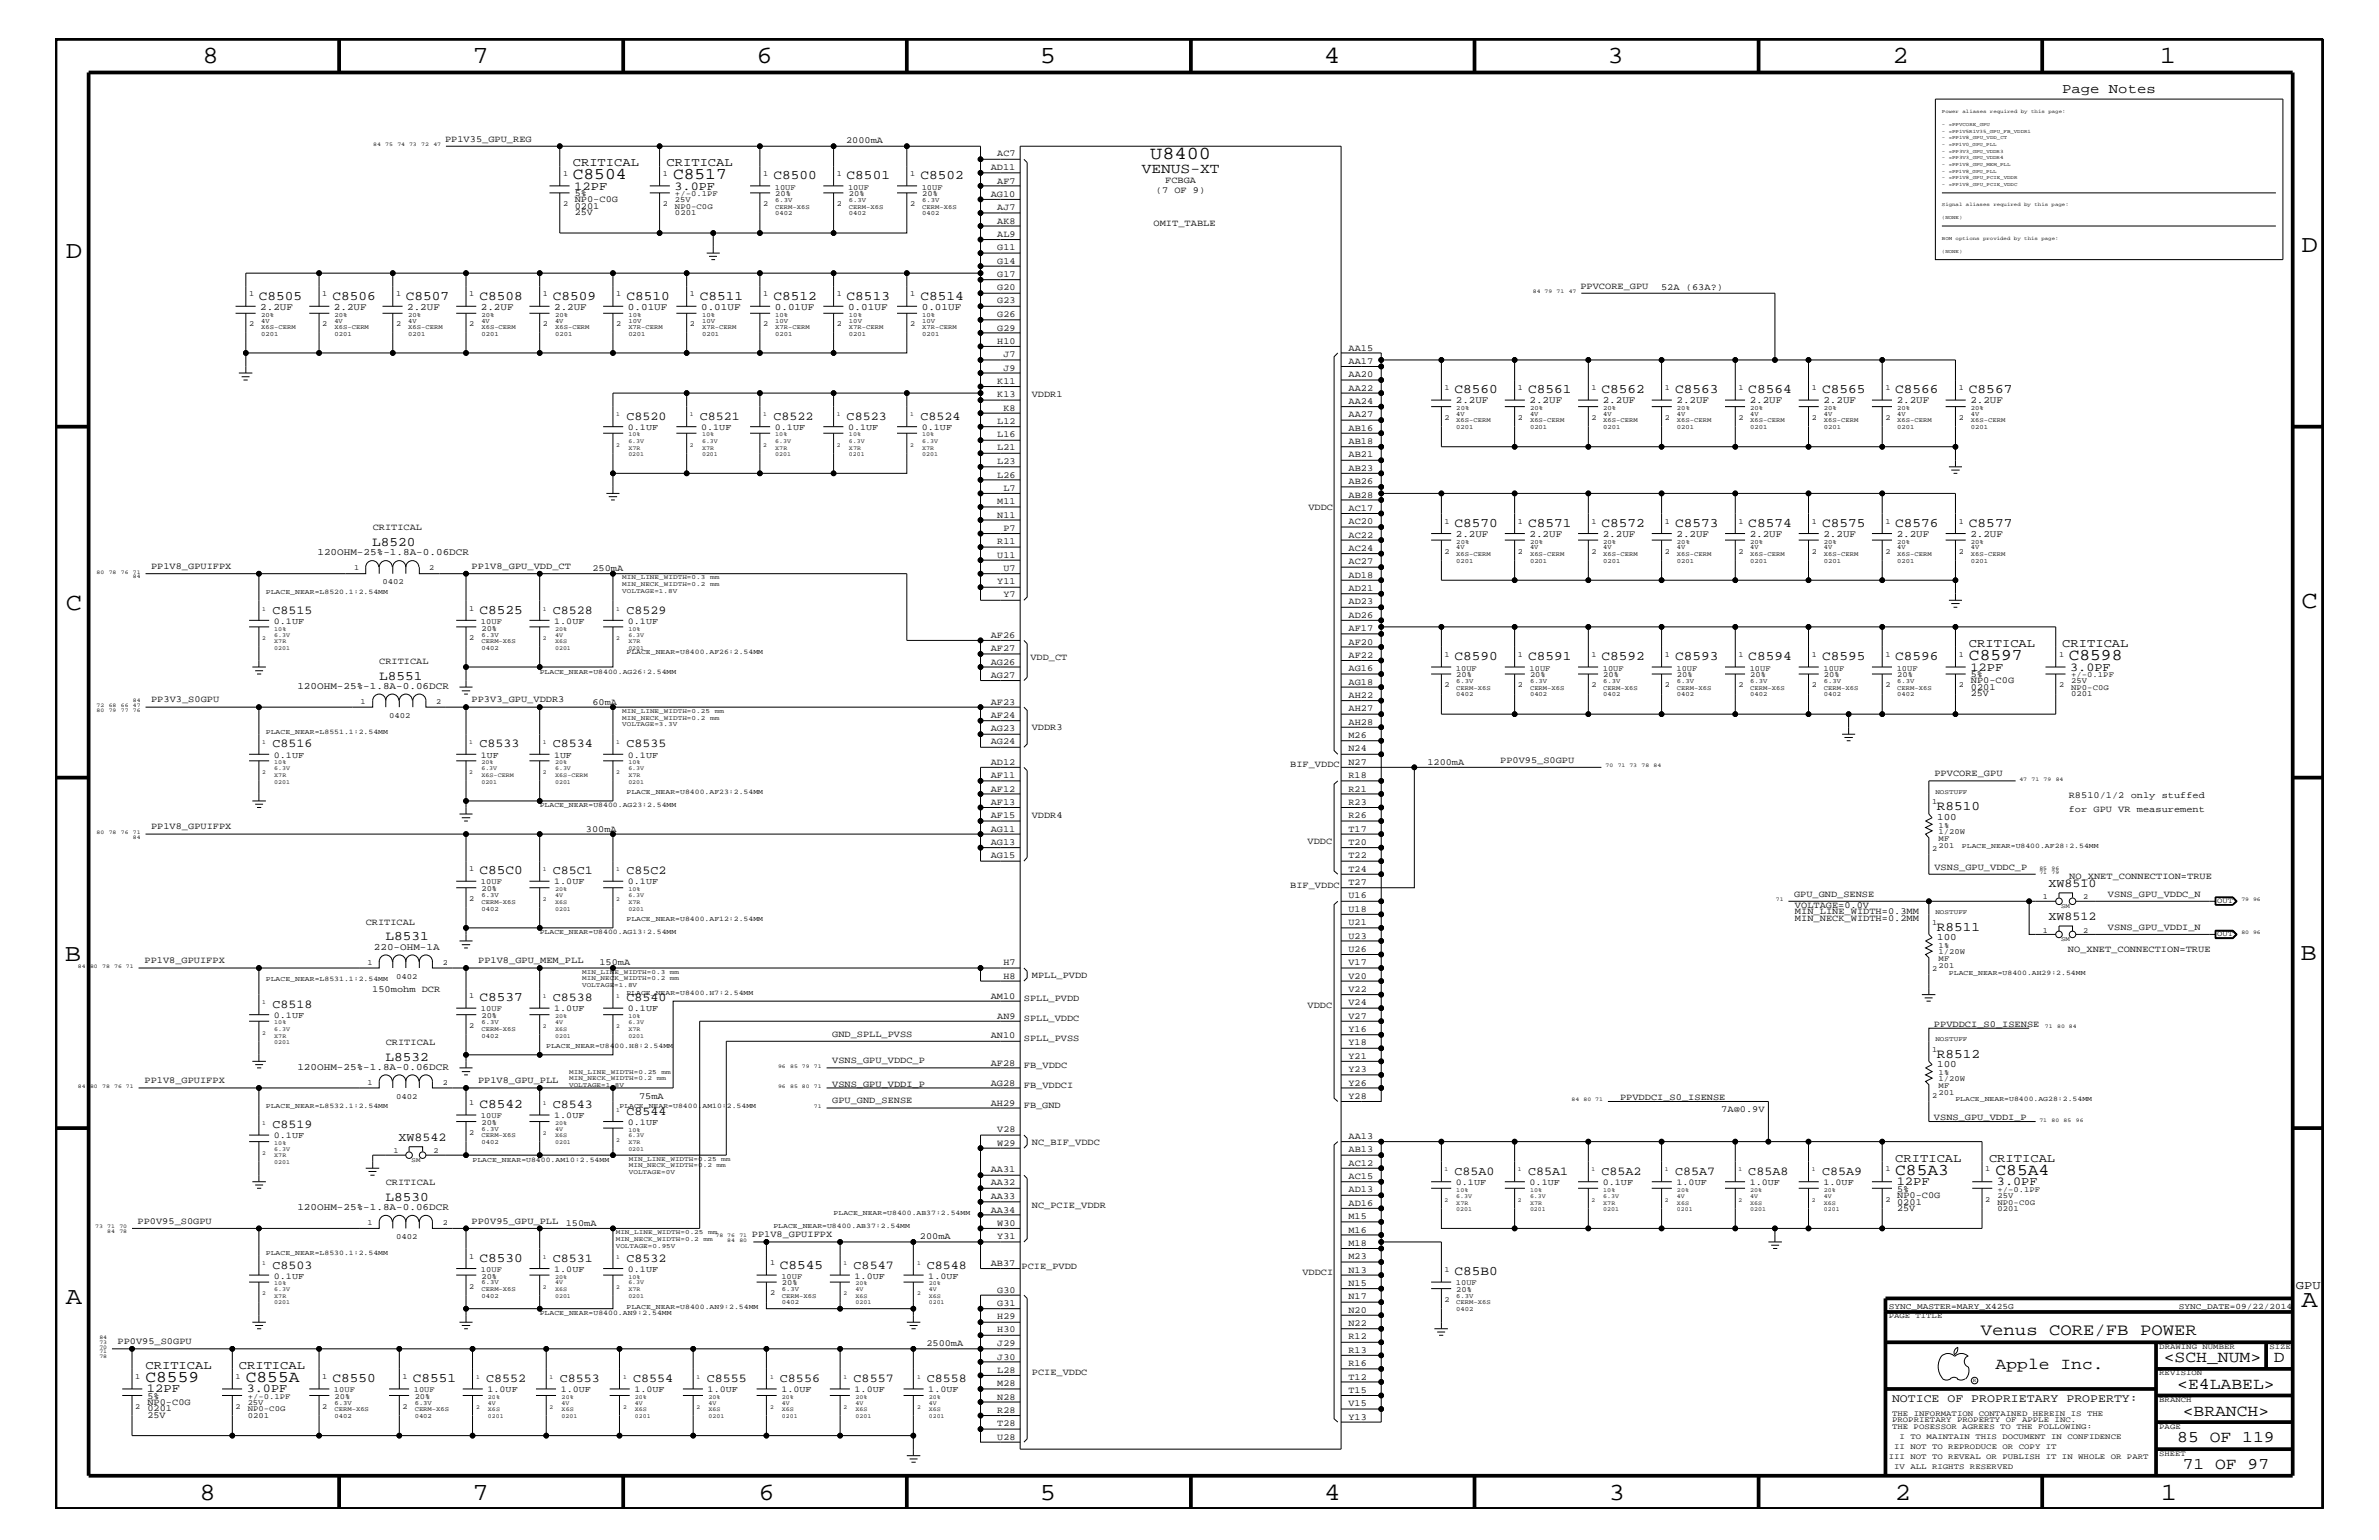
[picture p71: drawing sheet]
<svg xmlns="http://www.w3.org/2000/svg" width="432mm" height="279mm" viewBox="0 0 432 279" stroke-linecap="round" stroke-linejoin="round" font-family="sans-serif">
<defs><g id="words">
<g font-size="4.5">
<text x="36.7" y="11.5">8</text>
<text x="85.8" y="11.5">7</text>
<text x="137.3" y="11.5">6</text>
<text x="188.7" y="11.5">5</text>
<text x="240.3" y="11.5">4</text>
<text x="291.8" y="11.5">3</text>
<text x="343.5" y="11.5">2</text>
<text x="392" y="11.5">1</text>
<text x="11.9" y="46.8">D</text>
<text x="417.7" y="45.7">D</text>
<text x="11.9" y="110.6">C</text>
<text x="417.7" y="110.3">C</text>
<text x="11.8" y="174.3">B</text>
<text x="417.6" y="174.2">B</text>
<text x="11.9" y="236.7">A</text>
<text x="417.7" y="237.1">A</text>
<text x="36.2" y="272.1">8</text>
<text x="85.8" y="272.1">7</text>
<text x="137.7" y="272.1">6</text>
<text x="188.7" y="272.1">5</text>
<text x="240.4" y="272.1">4</text>
<text x="292" y="272.1">3</text>
<text x="343.9" y="272.1">2</text>
<text x="392.2" y="272.1">1</text>
</g>
<text font-size="3.3" x="208.8" y="28.9">U8400</text>
<g font-size="3">
<text x="104" y="32.5">C8504</text>
<text x="122.2" y="32.5">C8517</text>
<text x="357.4" y="119.8">C8597</text>
<text x="375.5" y="119.8">C8598</text>
<text x="344" y="213.2">C85A3</text>
<text x="362.2" y="213.2">C85A4</text>
<text x="359.5" y="242.3">Venus CORE/FB POWER</text>
<text x="26.4" y="250.7">C8559</text>
<text x="44.6" y="250.7">C855A</text>
<text x="362.2" y="248.4">Apple Inc.</text>
<text x="392.7" y="247.1">&lt;SCH_NUM&gt;</text>
<text x="395.2" y="252">&lt;E4LABEL&gt;</text>
<text x="412.7" y="247.1">D</text>
<text x="396.2" y="256.8">&lt;BRANCH&gt;</text>
<text x="395.2" y="261.6">85 OF 119</text>
<text x="396.2" y="266.6">71 OF 97</text>
</g>
<text font-size="2.6" x="207.2" y="31.4">VENUS-XT</text>
<text font-size="2.5" x="374.3" y="16.8">Page Notes</text>
<g font-size="2.4">
<text x="140.4" y="32.5">C8500</text>
<text x="153.7" y="32.5">C8501</text>
<text x="167" y="32.5">C8502</text>
<text x="47" y="54.4">C8505</text>
<text x="60.4" y="54.4">C8506</text>
<text x="73.7" y="54.4">C8507</text>
<text x="87" y="54.4">C8508</text>
<text x="100.3" y="54.4">C8509</text>
<text x="113.7" y="54.4">C8510</text>
<text x="127" y="54.4">C8511</text>
<text x="140.4" y="54.4">C8512</text>
<text x="153.7" y="54.4">C8513</text>
<text x="167" y="54.4">C8514</text>
<text x="264" y="71.3">C8560</text>
<text x="277.4" y="71.3">C8561</text>
<text x="290.7" y="71.3">C8562</text>
<text x="304" y="71.3">C8563</text>
<text x="317.3" y="71.3">C8564</text>
<text x="330.7" y="71.3">C8565</text>
<text x="344" y="71.3">C8566</text>
<text x="357.4" y="71.3">C8567</text>
<text x="264" y="95.6">C8570</text>
<text x="277.4" y="95.6">C8571</text>
<text x="290.7" y="95.6">C8572</text>
<text x="304" y="95.6">C8573</text>
<text x="317.3" y="95.6">C8574</text>
<text x="330.7" y="95.6">C8575</text>
<text x="344" y="95.6">C8576</text>
<text x="357.4" y="95.6">C8577</text>
<text x="67.5" y="99.1">L8520</text>
<text x="87" y="111.4">C8525</text>
<text x="264" y="119.8">C8590</text>
<text x="277.4" y="119.8">C8591</text>
<text x="290.7" y="119.8">C8592</text>
<text x="304" y="119.8">C8593</text>
<text x="317.3" y="119.8">C8594</text>
<text x="330.7" y="119.8">C8595</text>
<text x="344" y="119.8">C8596</text>
<text x="68.8" y="123.4">L8551</text>
<text x="351.5" y="147">R8510</text>
<text x="87" y="158.6">C85C0</text>
<text x="70" y="170.6">L8531</text>
<text x="351.5" y="168.9">R8511</text>
<text x="87" y="181.6">C8537</text>
<text x="351.5" y="191.9">R8512</text>
<text x="70" y="192.5">L8532</text>
<text x="87" y="201">C8542</text>
<text x="70" y="217.9">L8530</text>
<text x="87" y="229">C8530</text>
<text x="141.6" y="230.2">C8545</text>
<text x="264" y="231.3">C85B0</text>
<text x="60.4" y="250.7">C8550</text>
<text x="74.9" y="250.7">C8551</text>
</g>
<g font-size="2.2">
<text x="104" y="30.2">CRITICAL</text>
<text x="104.2" y="34.4">12PF</text>
<text x="121" y="30.2">CRITICAL</text>
<text x="122.4" y="34.4">3.0PF</text>
<text x="113.7" y="76.2">C8520</text>
<text x="127" y="76.2">C8521</text>
<text x="140.4" y="76.2">C8522</text>
<text x="153.7" y="76.2">C8523</text>
<text x="167" y="76.2">C8524</text>
<text x="49.4" y="111.4">C8515</text>
<text x="100.3" y="111.4">C8528</text>
<text x="113.7" y="111.4">C8529</text>
<text x="357.4" y="117.4">CRITICAL</text>
<text x="374.3" y="117.4">CRITICAL</text>
<text x="357.6" y="121.7">12PF</text>
<text x="375.8" y="121.7">3.0PF</text>
<text x="49.4" y="135.6">C8516</text>
<text x="87" y="135.6">C8533</text>
<text x="100.3" y="135.6">C8534</text>
<text x="113.7" y="135.6">C8535</text>
<text x="100.3" y="158.6">C85C1</text>
<text x="113.7" y="158.6">C85C2</text>
<text x="371.8" y="160.9">XW8510</text>
<text x="371.8" y="167">XW8512</text>
<text x="49.4" y="182.9">C8518</text>
<text x="100.3" y="181.6">C8538</text>
<text x="113.7" y="181.6">C8540</text>
<text x="100.3" y="201">C8543</text>
<text x="113.7" y="202.3">C8544</text>
<text x="49.4" y="204.7">C8519</text>
<text x="72.3" y="207">XW8542</text>
<text x="264" y="213.2">C85A0</text>
<text x="277.4" y="213.2">C85A1</text>
<text x="290.7" y="213.2">C85A2</text>
<text x="304" y="213.2">C85A7</text>
<text x="317.3" y="213.2">C85A8</text>
<text x="330.7" y="213.2">C85A9</text>
<text x="344" y="210.8">CRITICAL</text>
<text x="344.3" y="215">12PF</text>
<text x="361" y="210.8">CRITICAL</text>
<text x="362.5" y="215">3.0PF</text>
<text x="49.4" y="230.2">C8503</text>
<text x="100.3" y="229">C8531</text>
<text x="113.7" y="229">C8532</text>
<text x="154.9" y="230.2">C8547</text>
<text x="168.2" y="230.2">C8548</text>
<text x="416.7" y="233.8">GPU</text>
<text x="26.4" y="248.4">CRITICAL</text>
<text x="43.3" y="248.4">CRITICAL</text>
<text x="88.2" y="250.7">C8552</text>
<text x="101.6" y="250.7">C8553</text>
<text x="114.9" y="250.7">C8554</text>
<text x="128.3" y="250.7">C8555</text>
<text x="141.6" y="250.7">C8556</text>
<text x="154.9" y="250.7">C8557</text>
<text x="168.2" y="250.7">C8558</text>
<text x="26.7" y="252.6">12PF</text>
<text x="44.8" y="252.6">3.0PF</text>
</g>
<text font-size="2.1" x="343.4" y="254.4">NOTICE OF PROPRIETARY PROPERTY:</text>
<g font-size="1.8">
<text x="47.2" y="56.2">2.2UF</text>
<text x="60.6" y="56.2">2.2UF</text>
<text x="73.9" y="56.2">2.2UF</text>
<text x="87.3" y="56.2">2.2UF</text>
<text x="100.6" y="56.2">2.2UF</text>
<text x="114" y="56.2">0.01UF</text>
<text x="127.3" y="56.2">0.01UF</text>
<text x="140.6" y="56.2">0.01UF</text>
<text x="153.9" y="56.2">0.01UF</text>
<text x="167.3" y="56.2">0.01UF</text>
<text x="264.2" y="73.2">2.2UF</text>
<text x="277.6" y="73.2">2.2UF</text>
<text x="290.9" y="73.2">2.2UF</text>
<text x="304.3" y="73.2">2.2UF</text>
<text x="317.6" y="73.2">2.2UF</text>
<text x="331" y="73.2">2.2UF</text>
<text x="344.3" y="73.2">2.2UF</text>
<text x="357.6" y="73.2">2.2UF</text>
<text x="57.6" y="100.8">120OHM-25%-1.8A-0.06DCR</text>
<text x="264.2" y="97.4">2.2UF</text>
<text x="277.6" y="97.4">2.2UF</text>
<text x="290.9" y="97.4">2.2UF</text>
<text x="304.3" y="97.4">2.2UF</text>
<text x="317.6" y="97.4">2.2UF</text>
<text x="331" y="97.4">2.2UF</text>
<text x="344.3" y="97.4">2.2UF</text>
<text x="357.6" y="97.4">2.2UF</text>
<text x="54" y="125.1">120OHM-25%-1.8A-0.06DCR</text>
<text x="351.6" y="148.8">100</text>
<text x="67.9" y="172.3">220-OHM-1A</text>
<text x="351.6" y="170.6">100</text>
<text x="54" y="194.2">120OHM-25%-1.8A-0.06DCR</text>
<text x="351.6" y="193.7">100</text>
<text x="54" y="219.6">120OHM-25%-1.8A-0.06DCR</text>
</g>
<g font-size="1.7">
<text x="80.8" y="25.7">PP1V35_GPU_REG</text>
<text x="153.6" y="26">2000mA</text>
<text x="181" y="28.4">AC7</text>
<text x="104.3" y="35.6">5%</text>
<text x="179.8" y="35.7">AG10</text>
<text x="179.8" y="30.8">AD11</text>
<text x="181" y="33.3">AF7</text>
<text x="209.8" y="35">(7 OF 9)</text>
<text x="211.5" y="33.1">FCBGA</text>
<text x="104.3" y="36.7">NP0-C0G</text>
<text x="104.3" y="39.1">25V</text>
<text x="104.3" y="37.9">0201</text>
<text x="181" y="40.6">AK8</text>
<text x="181" y="38.1">AJ7</text>
<text x="209.4" y="41">OMIT_TABLE</text>
<text x="181" y="47.9">G14</text>
<text x="181" y="45.4">G11</text>
<text x="181" y="43">AL9</text>
<text x="181" y="50.2">G17</text>
<text x="181" y="52.7">G20</text>
<text x="286.9" y="52.4">PPVCORE_GPU</text>
<text x="301.5" y="52.7">52A (63A?)</text>
<text x="181" y="60">G29</text>
<text x="181" y="57.5">G26</text>
<text x="181" y="55.1">G23</text>
<text x="181" y="62.3">H10</text>
<text x="182.1" y="64.8">J7</text>
<text x="244.8" y="66">AA17</text>
<text x="244.8" y="63.6">AA15</text>
<text x="181" y="69.6">K11</text>
<text x="182.1" y="67.3">J9</text>
<text x="187.3" y="72">VDDR1</text>
<text x="244.8" y="70.9">AA22</text>
<text x="244.8" y="68.4">AA20</text>
<text x="181" y="76.9">L12</text>
<text x="181" y="72.1">K13</text>
<text x="182.1" y="74.5">K8</text>
<text x="244.8" y="75.7">AA27</text>
<text x="244.8" y="73.3">AA24</text>
<text x="181" y="81.7">L21</text>
<text x="181" y="79.4">L16</text>
<text x="244.8" y="83">AB21</text>
<text x="244.8" y="80.5">AB18</text>
<text x="244.8" y="78.2">AB16</text>
<text x="181" y="86.6">L26</text>
<text x="181" y="84.2">L23</text>
<text x="182.1" y="89">L7</text>
<text x="244.8" y="85.4">AB23</text>
<text x="244.8" y="87.8">AB26</text>
<text x="181" y="93.9">N11</text>
<text x="181" y="91.5">M11</text>
<text x="237.5" y="92.6">VDDC</text>
<text x="244.8" y="95.1">AC20</text>
<text x="244.8" y="92.7">AC17</text>
<text x="244.8" y="90.3">AB28</text>
<text x="67.6" y="96.2">CRITICAL</text>
<text x="181" y="101.2">U11</text>
<text x="181" y="98.7">R11</text>
<text x="182.1" y="96.3">P7</text>
<text x="244.8" y="99.9">AC24</text>
<text x="244.8" y="97.6">AC22</text>
<text x="27.4" y="103.2">PP1V8_GPUIFPX</text>
<text x="85.6" y="103.2">PP1V8_GPU_VDD_CT</text>
<text x="107.5" y="103.6">250mA</text>
<text x="181" y="106">Y11</text>
<text x="182.1" y="103.6">U7</text>
<text x="244.8" y="107.2">AD21</text>
<text x="244.8" y="104.8">AD18</text>
<text x="244.8" y="102.4">AC27</text>
<text x="182.1" y="108.4">Y7</text>
<text x="244.8" y="112">AD26</text>
<text x="244.8" y="109.7">AD23</text>
<text x="179.8" y="118.1">AF27</text>
<text x="179.8" y="115.7">AF26</text>
<text x="187" y="119.8">VDD_CT</text>
<text x="244.8" y="119.3">AF22</text>
<text x="244.8" y="117">AF20</text>
<text x="244.8" y="114.5">AF17</text>
<text x="68.8" y="120.4">CRITICAL</text>
<text x="179.8" y="123">AG27</text>
<text x="179.8" y="120.6">AG26</text>
<text x="244.8" y="124.2">AG18</text>
<text x="244.8" y="121.8">AG16</text>
<text x="357.7" y="122.9">5%</text>
<text x="357.7" y="124">NP0-C0G</text>
<text x="357.7" y="125.2">0201</text>
<text x="27.4" y="127.5">PP3V3_S0GPU</text>
<text x="85.6" y="127.5">PP3V3_GPU_VDDR3</text>
<text x="107.5" y="127.9">60mA</text>
<text x="179.8" y="130.2">AF24</text>
<text x="179.8" y="127.9">AF23</text>
<text x="244.8" y="131.5">AH28</text>
<text x="244.8" y="129.1">AH27</text>
<text x="244.8" y="126.6">AH22</text>
<text x="357.7" y="126.4">25V</text>
<text x="179.8" y="135.1">AG24</text>
<text x="179.8" y="132.7">AG23</text>
<text x="187.3" y="132.5">VDDR3</text>
<text x="244.8" y="136.3">N24</text>
<text x="244.8" y="133.9">M26</text>
<text x="179.8" y="143.6">AF12</text>
<text x="179.8" y="141.2">AF11</text>
<text x="179.8" y="138.7">AD12</text>
<text x="234.2" y="139.2">BIF_VDDC</text>
<text x="244.8" y="143.6">R21</text>
<text x="244.8" y="141.2">R18</text>
<text x="244.8" y="138.7">N27</text>
<text x="259.1" y="138.7">1200mA</text>
<text x="272.3" y="138.4">PP0V95_S0GPU</text>
<text x="351.1" y="140.8">PPVCORE_GPU</text>
<text x="179.8" y="148.4">AF15</text>
<text x="179.8" y="146">AF13</text>
<text x="187.3" y="148.4">VDDR4</text>
<text x="244.8" y="148.4">R26</text>
<text x="244.8" y="146">R23</text>
<text x="375.5" y="147.3">for GPU VR measurement</text>
<text x="375.5" y="144.8">R8510/1/2 only stuffed</text>
<text x="27.4" y="150.5">PP1V8_GPUIFPX</text>
<text x="106.3" y="150.9">300mA</text>
<text x="179.8" y="155.7">AG15</text>
<text x="179.8" y="153.3">AG13</text>
<text x="179.8" y="150.9">AG11</text>
<text x="237.3" y="153.2">VDDC</text>
<text x="244.8" y="155.7">T22</text>
<text x="244.8" y="153.3">T20</text>
<text x="244.8" y="150.9">T17</text>
<text x="234.2" y="161.1">BIF_VDDC</text>
<text x="244.8" y="158.2">T24</text>
<text x="244.8" y="160.6">T27</text>
<text x="351.1" y="157.8">VSNS_GPU_VDDC_P</text>
<text x="375.6" y="159.5">NO_XNET_CONNECTION=TRUE</text>
<text x="66.4" y="167.8">CRITICAL</text>
<text x="244.8" y="167.8">U21</text>
<text x="244.8" y="165.4">U18</text>
<text x="244.8" y="163">U16</text>
<text x="325.6" y="162.7">GPU_GND_SENSE</text>
<text x="325.8" y="164.7">VOLTAGE=0.0V</text>
<text x="325.8" y="167.1">MIN_NECK_WIDTH=0.2MM</text>
<text x="325.8" y="165.9">MIN_LINE_WIDTH=0.3MM</text>
<text x="382.6" y="162.7">VSNS_GPU_VDDC_N</text>
<text x="244.8" y="172.7">U26</text>
<text x="244.8" y="170.3">U23</text>
<text x="375.3" y="172.7">NO_XNET_CONNECTION=TRUE</text>
<text x="382.6" y="168.7">VSNS_GPU_VDDI_N</text>
<text x="26.2" y="174.8">PP1V8_GPUIFPX</text>
<text x="67.6" y="179.9">150mohm DCR</text>
<text x="86.8" y="174.8">PP1V8_GPU_MEM_PLL</text>
<text x="108.8" y="175.1">150mA</text>
<text x="182.1" y="177.6">H8</text>
<text x="182.1" y="175.1">H7</text>
<text x="187.3" y="177.4">MPLL_PVDD</text>
<text x="244.8" y="179.9">V22</text>
<text x="244.8" y="177.6">V20</text>
<text x="244.8" y="175.1">V17</text>
<text x="179.8" y="181.2">AM10</text>
<text x="181" y="184.9">AN9</text>
<text x="185.8" y="185.3">SPLL_VDDC</text>
<text x="185.8" y="181.6">SPLL_PVDD</text>
<text x="237.3" y="182.9">VDDC</text>
<text x="244.8" y="184.9">V27</text>
<text x="244.8" y="182.4">V24</text>
<text x="70" y="189.5">CRITICAL</text>
<text x="151" y="188.1">GND_SPLL_PVSS</text>
<text x="179.8" y="188.4">AN10</text>
<text x="185.8" y="188.9">SPLL_PVSS</text>
<text x="244.8" y="189.7">Y18</text>
<text x="244.8" y="187.2">Y16</text>
<text x="351" y="186.3">PPVDDCI_S0_ISENSE</text>
<text x="26.2" y="196.5">PP1V8_GPUIFPX</text>
<text x="86.8" y="196.5">PP1V8_GPU_PLL</text>
<text x="151" y="192.9">VSNS_GPU_VDDC_P</text>
<text x="151" y="197.2">VSNS_GPU_VDDI_P</text>
<text x="179.8" y="197">AG28</text>
<text x="179.8" y="193.3">AF28</text>
<text x="185.8" y="197.4">FB_VDDCI</text>
<text x="185.8" y="193.7">FB_VDDC</text>
<text x="244.8" y="197">Y26</text>
<text x="244.8" y="194.5">Y23</text>
<text x="244.8" y="192.1">Y21</text>
<text x="116" y="199.3">75mA</text>
<text x="151" y="200.2">GPU_GND_SENSE</text>
<text x="179.8" y="200.6">AH29</text>
<text x="185.8" y="201">FB_GND</text>
<text x="244.8" y="199.3">Y28</text>
<text x="294" y="199.6">PPVDDCI_S0_ISENSE</text>
<text x="312.4" y="201.8">7A@0.9V</text>
<text x="351" y="203.2">VSNS_GPU_VDDI_P</text>
<text x="181" y="207.9">W29</text>
<text x="181" y="205.4">V28</text>
<text x="187.3" y="207.7">NC_BIF_VDDC</text>
<text x="244.8" y="209.1">AB13</text>
<text x="244.8" y="206.6">AA13</text>
<text x="70" y="215">CRITICAL</text>
<text x="179.8" y="215.1">AA32</text>
<text x="179.8" y="212.7">AA31</text>
<text x="244.8" y="213.9">AC15</text>
<text x="244.8" y="211.5">AC12</text>
<text x="179.8" y="220">AA34</text>
<text x="179.8" y="217.5">AA33</text>
<text x="187.3" y="219.2">NC_PCIE_VDDR</text>
<text x="244.8" y="218.7">AD16</text>
<text x="244.8" y="216.4">AD13</text>
<text x="244.8" y="221.2">M15</text>
<text x="344.3" y="217.3">NP0-C0G</text>
<text x="344.3" y="219.7">25V</text>
<text x="344.3" y="216.2">5%</text>
<text x="344.3" y="218.6">0201</text>
<text x="25" y="222">PP0V95_S0GPU</text>
<text x="85.6" y="222">PP0V95_GPU_PLL</text>
<text x="102.7" y="222.4">150mA</text>
<text x="136.5" y="224.5">PP1V8_GPUIFPX</text>
<text x="167" y="224.8">200mA</text>
<text x="181" y="224.8">Y31</text>
<text x="181" y="222.4">W30</text>
<text x="244.8" y="226">M18</text>
<text x="244.8" y="223.6">M16</text>
<text x="179.8" y="229.6">AB37</text>
<text x="185.4" y="230.2">PCIE_PVDD</text>
<text x="236.4" y="231.3">VDDCI</text>
<text x="244.8" y="233.3">N15</text>
<text x="244.8" y="230.9">N13</text>
<text x="244.8" y="228.5">M23</text>
<text x="181" y="239.4">H29</text>
<text x="181" y="236.9">G31</text>
<text x="181" y="234.6">G30</text>
<text x="244.8" y="238.2">N20</text>
<text x="244.8" y="235.7">N17</text>
<text x="21.3" y="243.9">PP0V95_S0GPU</text>
<text x="168.1" y="244.2">2500mA</text>
<text x="181" y="244.2">J29</text>
<text x="181" y="241.8">H30</text>
<text x="244.8" y="245.4">R13</text>
<text x="244.8" y="243">R12</text>
<text x="244.8" y="240.6">N22</text>
<text x="181" y="251.5">M28</text>
<text x="181" y="249">L28</text>
<text x="181" y="246.7">J30</text>
<text x="187.3" y="249.5">PCIE_VDDC</text>
<text x="244.8" y="250.3">T12</text>
<text x="244.8" y="247.8">R16</text>
<text x="26.8" y="254.9">NP0-C0G</text>
<text x="26.8" y="253.8">5%</text>
<text x="26.8" y="257.3">25V</text>
<text x="26.8" y="256.1">0201</text>
<text x="181" y="256.3">R28</text>
<text x="181" y="253.9">N28</text>
<text x="244.8" y="257.6">Y13</text>
<text x="244.8" y="255.1">V15</text>
<text x="244.8" y="252.7">T15</text>
<text x="181" y="261.2">U28</text>
<text x="181" y="258.8">T28</text>
</g>
<g font-size="1.6">
<text x="114" y="78">0.1UF</text>
<text x="127.3" y="78">0.1UF</text>
<text x="140.6" y="78">0.1UF</text>
<text x="153.9" y="78">0.1UF</text>
<text x="167.3" y="78">0.1UF</text>
<text x="49.7" y="113.1">0.1UF</text>
<text x="100.6" y="113.1">1.0UF</text>
<text x="114" y="113.1">0.1UF</text>
<text x="49.7" y="137.4">0.1UF</text>
<text x="87.3" y="137.4">1UF</text>
<text x="100.6" y="137.4">1UF</text>
<text x="114" y="137.4">0.1UF</text>
<text x="100.6" y="160.5">1.0UF</text>
<text x="114" y="160.5">0.1UF</text>
<text x="49.7" y="184.7">0.1UF</text>
<text x="100.6" y="183.5">1.0UF</text>
<text x="114" y="183.5">0.1UF</text>
<text x="100.6" y="202.9">1.0UF</text>
<text x="49.7" y="206.5">0.1UF</text>
<text x="114" y="204.1">0.1UF</text>
<text x="264.2" y="215">0.1UF</text>
<text x="277.6" y="215">0.1UF</text>
<text x="290.9" y="215">0.1UF</text>
<text x="304.3" y="215">1.0UF</text>
<text x="317.6" y="215">1.0UF</text>
<text x="331" y="215">1.0UF</text>
<text x="49.7" y="232">0.1UF</text>
<text x="100.6" y="230.7">1.0UF</text>
<text x="114" y="230.7">0.1UF</text>
<text x="155.1" y="232">1.0UF</text>
<text x="168.5" y="232">1.0UF</text>
<text x="88.5" y="252.6">1.0UF</text>
<text x="101.8" y="252.6">1.0UF</text>
<text x="115.1" y="252.6">1.0UF</text>
<text x="128.4" y="252.6">1.0UF</text>
<text x="141.8" y="252.6">1.0UF</text>
<text x="155.1" y="252.6">1.0UF</text>
<text x="168.5" y="252.6">1.0UF</text>
</g>
<g font-size="1.5">
<text x="342.8" y="237.4">SYNC_MASTER=MARY_X425G</text>
<text x="395.5" y="237.4">SYNC_DATE=09/22/2014</text>
</g>
<g font-size="1.4">
<text x="102.2" y="31.9">1</text>
<text x="120.3" y="31.9">1</text>
<text x="122.5" y="35.6">+/-0.1PF</text>
<text x="138.5" y="31.9">1</text>
<text x="140.6" y="34.4">10UF</text>
<text x="140.7" y="35.6">20%</text>
<text x="151.9" y="31.9">1</text>
<text x="153.9" y="34.4">10UF</text>
<text x="154.1" y="35.6">20%</text>
<text x="165.2" y="31.9">1</text>
<text x="167.3" y="34.4">10UF</text>
<text x="167.4" y="35.6">20%</text>
<text x="102.2" y="37.4">2</text>
<text x="120.3" y="37.4">2</text>
<text x="122.5" y="37.9">NP0-C0G</text>
<text x="122.5" y="36.7">25V</text>
<text x="122.5" y="39.1">0201</text>
<text x="138.5" y="37.4">2</text>
<text x="151.9" y="37.4">2</text>
<text x="165.2" y="37.4">2</text>
<text x="45.2" y="53.8">1</text>
<text x="58.5" y="53.8">1</text>
<text x="71.9" y="53.8">1</text>
<text x="85.2" y="53.8">1</text>
<text x="98.6" y="53.8">1</text>
<text x="111.8" y="53.8">1</text>
<text x="125.2" y="53.8">1</text>
<text x="138.5" y="53.8">1</text>
<text x="151.9" y="53.8">1</text>
<text x="165.2" y="53.8">1</text>
<text x="45.2" y="59.2">2</text>
<text x="58.5" y="59.2">2</text>
<text x="71.9" y="59.2">2</text>
<text x="85.2" y="59.2">2</text>
<text x="98.6" y="59.2">2</text>
<text x="111.8" y="59.2">2</text>
<text x="125.2" y="59.2">2</text>
<text x="138.5" y="59.2">2</text>
<text x="151.9" y="59.2">2</text>
<text x="165.2" y="59.2">2</text>
<text x="262.2" y="70.7">1</text>
<text x="275.5" y="70.7">1</text>
<text x="288.9" y="70.7">1</text>
<text x="302.2" y="70.7">1</text>
<text x="315.6" y="70.7">1</text>
<text x="328.8" y="70.7">1</text>
<text x="342.2" y="70.7">1</text>
<text x="355.5" y="70.7">1</text>
<text x="262.2" y="76.2">2</text>
<text x="275.5" y="76.2">2</text>
<text x="288.9" y="76.2">2</text>
<text x="302.2" y="76.2">2</text>
<text x="315.6" y="76.2">2</text>
<text x="328.8" y="76.2">2</text>
<text x="342.2" y="76.2">2</text>
<text x="355.5" y="76.2">2</text>
<text x="262.2" y="95">1</text>
<text x="275.5" y="95">1</text>
<text x="288.9" y="95">1</text>
<text x="302.2" y="95">1</text>
<text x="315.6" y="95">1</text>
<text x="328.8" y="95">1</text>
<text x="342.2" y="95">1</text>
<text x="355.5" y="95">1</text>
<text x="262.2" y="100.4">2</text>
<text x="275.5" y="100.4">2</text>
<text x="288.9" y="100.4">2</text>
<text x="302.2" y="100.4">2</text>
<text x="315.6" y="100.4">2</text>
<text x="328.8" y="100.4">2</text>
<text x="342.2" y="100.4">2</text>
<text x="355.5" y="100.4">2</text>
<text x="64.3" y="103.5">1</text>
<text x="69.4" y="106">0402</text>
<text x="77.9" y="103.5">2</text>
<text x="85.2" y="110.8">1</text>
<text x="87.3" y="113.1">10UF</text>
<text x="85.2" y="116.2">2</text>
<text x="87.4" y="114.4">20%</text>
<text x="262.2" y="119.2">1</text>
<text x="275.5" y="119.2">1</text>
<text x="288.9" y="119.2">1</text>
<text x="302.2" y="119.2">1</text>
<text x="315.6" y="119.2">1</text>
<text x="328.8" y="119.2">1</text>
<text x="342.2" y="119.2">1</text>
<text x="355.5" y="119.2">1</text>
<text x="373.7" y="119.2">1</text>
<text x="262.2" y="124.7">2</text>
<text x="264.2" y="121.7">10UF</text>
<text x="264.3" y="122.9">20%</text>
<text x="275.5" y="124.7">2</text>
<text x="277.6" y="121.7">10UF</text>
<text x="277.7" y="122.9">20%</text>
<text x="288.9" y="124.7">2</text>
<text x="290.9" y="121.7">10UF</text>
<text x="291" y="122.9">20%</text>
<text x="302.2" y="124.7">2</text>
<text x="304.3" y="121.7">10UF</text>
<text x="304.4" y="122.9">20%</text>
<text x="315.6" y="124.7">2</text>
<text x="317.6" y="121.7">10UF</text>
<text x="317.7" y="122.9">20%</text>
<text x="328.8" y="124.7">2</text>
<text x="331" y="121.7">10UF</text>
<text x="331" y="122.9">20%</text>
<text x="342.2" y="124.7">2</text>
<text x="344.3" y="121.7">10UF</text>
<text x="344.3" y="122.9">20%</text>
<text x="355.5" y="124.7">2</text>
<text x="373.7" y="124.7">2</text>
<text x="375.9" y="122.9">+/-0.1PF</text>
<text x="375.9" y="125.2">NP0-C0G</text>
<text x="375.9" y="124">25V</text>
<text x="65.4" y="127.7">1</text>
<text x="70.6" y="130.2">0402</text>
<text x="79.2" y="127.7">2</text>
<text x="375.9" y="126.4">0201</text>
<text x="350.7" y="145.9">1</text>
<text x="350.7" y="154.4">2</text>
<text x="351.9" y="152.6">MF</text>
<text x="351.9" y="151.3">1/20W</text>
<text x="351.9" y="150.1">1%</text>
<text x="351.9" y="153.8">201</text>
<text x="85.2" y="158">1</text>
<text x="87.3" y="160.5">10UF</text>
<text x="87.4" y="161.7">20%</text>
<text x="85.2" y="163.5">2</text>
<text x="350.7" y="167.8">1</text>
<text x="370.8" y="163.1">1</text>
<text x="378.1" y="163.1">2</text>
<text x="402.4" y="163.9">OUT</text>
<text x="351.9" y="173.2">1/20W</text>
<text x="351.9" y="172">1%</text>
<text x="370.8" y="169.2">1</text>
<text x="378.1" y="169.2">2</text>
<text x="402.4" y="169.9">OUT</text>
<text x="66.7" y="175">1</text>
<text x="71.9" y="177.6">0402</text>
<text x="80.3" y="175">2</text>
<text x="350.7" y="176.2">2</text>
<text x="351.9" y="174.4">MF</text>
<text x="351.9" y="175.6">201</text>
<text x="85.2" y="181">1</text>
<text x="87.3" y="183.5">10UF</text>
<text x="87.4" y="184.7">20%</text>
<text x="85.2" y="186.5">2</text>
<text x="350.7" y="190.8">1</text>
<text x="66.7" y="196.8">1</text>
<text x="80.3" y="196.8">2</text>
<text x="351.9" y="196.2">1/20W</text>
<text x="351.9" y="195">1%</text>
<text x="351.9" y="197.4">MF</text>
<text x="71.9" y="199.3">0402</text>
<text x="85.2" y="200.4">1</text>
<text x="87.3" y="202.9">10UF</text>
<text x="350.7" y="199.2">2</text>
<text x="351.9" y="198.7">201</text>
<text x="71.4" y="209.2">1</text>
<text x="78.7" y="209.2">2</text>
<text x="85.2" y="205.9">2</text>
<text x="87.4" y="204.1">20%</text>
<text x="342.2" y="212.5">1</text>
<text x="360.3" y="212.5">1</text>
<text x="342.2" y="218">2</text>
<text x="360.3" y="218">2</text>
<text x="362.5" y="216.2">+/-0.1PF</text>
<text x="362.5" y="218.6">NP0-C0G</text>
<text x="362.5" y="217.3">25V</text>
<text x="362.5" y="219.7">0201</text>
<text x="66.7" y="222.3">1</text>
<text x="71.9" y="224.8">0402</text>
<text x="80.3" y="222.3">2</text>
<text x="85.2" y="233.8">2</text>
<text x="85.2" y="228.4">1</text>
<text x="87.3" y="230.7">10UF</text>
<text x="87.4" y="232">20%</text>
<text x="139.8" y="229.6">1</text>
<text x="141.8" y="232">10UF</text>
<text x="141.9" y="233.2">20%</text>
<text x="262.2" y="230.7">1</text>
<text x="264.2" y="233.2">10UF</text>
<text x="139.8" y="235">2</text>
<text x="262.2" y="236.2">2</text>
<text x="264.3" y="234.4">20%</text>
<text x="342.8" y="239.2">PAGE TITLE</text>
<text x="391.9" y="244.7">DRAWING NUMBER</text>
<text x="411.9" y="244.7">SIZE</text>
<text x="24.6" y="250.1">1</text>
<text x="42.8" y="250.1">1</text>
<text x="58.5" y="250.1">1</text>
<text x="73.1" y="250.1">1</text>
<text x="391.9" y="249.5">REVISION</text>
<text x="24.6" y="255.6">2</text>
<text x="42.8" y="255.6">2</text>
<text x="45" y="253.8">+/-0.1PF</text>
<text x="45" y="256.1">NP0-C0G</text>
<text x="45" y="254.9">25V</text>
<text x="45" y="257.3">0201</text>
<text x="58.5" y="255.6">2</text>
<text x="60.6" y="252.6">10UF</text>
<text x="60.7" y="253.8">20%</text>
<text x="73.1" y="255.6">2</text>
<text x="75.1" y="252.6">10UF</text>
<text x="75.3" y="253.8">20%</text>
<text x="343.4" y="256.8">THE INFORMATION CONTAINED HEREIN IS THE</text>
<text x="391.9" y="254.4">BRANCH</text>
<text x="343.4" y="258">PROPRIETARY PROPERTY OF APPLE INC.</text>
<text x="343.4" y="259.3">THE POSESSOR AGREES TO THE FOLLOWING:</text>
<text x="343.8" y="262.9">II NOT TO REPRODUCE OR COPY IT</text>
<text x="344.8" y="261.1">I TO MAINTAIN THIS DOCUMENT IN CONFIDENCE</text>
<text x="391.9" y="259.3">PAGE</text>
<text x="342.8" y="264.7">III NOT TO REVEAL OR PUBLISH IT IN WHOLE OR PART</text>
<text x="343.8" y="266.6">IV ALL RIGHTS RESERVED</text>
<text x="391.9" y="264.1">SHEET</text>
</g>
<g font-size="1.3">
<text x="48.3" y="107.7">PLACE_NEAR=L8520.1:2.54MM</text>
<text x="113.7" y="118.6">PLACE_NEAR=U8400.AF26:2.54MM</text>
<text x="98" y="122.3">PLACE_NEAR=U8400.AG26:2.54MM</text>
<text x="48.3" y="133.2">PLACE_NEAR=L8551.1:2.54MM</text>
<text x="98" y="146.5">PLACE_NEAR=U8400.AG23:2.54MM</text>
<text x="113.7" y="144">PLACE_NEAR=U8400.AF23:2.54MM</text>
<text x="356.1" y="153.8">PLACE_NEAR=U8400.AF28:2.54MM</text>
<text x="113.7" y="167.1">PLACE_NEAR=U8400.AF12:2.54MM</text>
<text x="98" y="169.5">PLACE_NEAR=U8400.AG13:2.54MM</text>
<text x="48.3" y="178">PLACE_NEAR=L8531.1:2.54MM</text>
<text x="353.7" y="176.8">PLACE_NEAR=U8400.AH29:2.54MM</text>
<text x="113.7" y="180.5">PLACE_NEAR=U8400.H7:2.54MM</text>
<text x="99.1" y="190.2">PLACE_NEAR=U8400.H8:2.54MM</text>
<text x="48.3" y="201">PLACE_NEAR=L8532.1:2.54MM</text>
<text x="112.4" y="201">PLACE_NEAR=U8400.AM10:2.54MM</text>
<text x="354.9" y="199.8">PLACE_NEAR=U8400.AG28:2.54MM</text>
<text x="85.8" y="210.8">PLACE_NEAR=U8400.AM10:2.54MM</text>
<text x="151.3" y="220.4">PLACE_NEAR=U8400.AB37:2.54MM</text>
<text x="48.3" y="227.7">PLACE_NEAR=L8530.1:2.54MM</text>
<text x="140.4" y="222.9">PLACE_NEAR=U8400.AB37:2.54MM</text>
<text x="98" y="238.6">PLACE_NEAR=U8400.AN9:2.54MM</text>
<text x="113.7" y="237.4">PLACE_NEAR=U8400.AN9:2.54MM</text>
</g>
<g font-size="1.2">
<text x="140.7" y="37.9">CERM-X6S</text>
<text x="140.7" y="39.1">0402</text>
<text x="140.7" y="36.7">6.3V</text>
<text x="154.1" y="37.9">CERM-X6S</text>
<text x="154.1" y="39.1">0402</text>
<text x="154.1" y="36.7">6.3V</text>
<text x="167.4" y="37.9">CERM-X6S</text>
<text x="167.4" y="39.1">0402</text>
<text x="167.4" y="36.7">6.3V</text>
<text x="47.4" y="58.5">4V</text>
<text x="47.4" y="59.7">X6S-CERM</text>
<text x="47.4" y="57.4">20%</text>
<text x="60.7" y="57.4">20%</text>
<text x="60.7" y="58.5">4V</text>
<text x="60.7" y="59.7">X6S-CERM</text>
<text x="74.1" y="57.4">20%</text>
<text x="74.1" y="58.5">4V</text>
<text x="74.1" y="59.7">X6S-CERM</text>
<text x="87.4" y="58.5">4V</text>
<text x="87.4" y="59.7">X6S-CERM</text>
<text x="87.4" y="57.4">20%</text>
<text x="100.8" y="58.5">4V</text>
<text x="100.8" y="59.7">X6S-CERM</text>
<text x="100.8" y="57.4">20%</text>
<text x="114" y="59.7">X7R-CERM</text>
<text x="114" y="58.5">10V</text>
<text x="114" y="57.4">10%</text>
<text x="127.4" y="58.5">10V</text>
<text x="127.4" y="59.7">X7R-CERM</text>
<text x="127.4" y="57.4">10%</text>
<text x="140.7" y="58.5">10V</text>
<text x="140.7" y="59.7">X7R-CERM</text>
<text x="140.7" y="57.4">10%</text>
<text x="154.1" y="58.5">10V</text>
<text x="154.1" y="59.7">X7R-CERM</text>
<text x="154.1" y="57.4">10%</text>
<text x="167.4" y="58.5">10V</text>
<text x="167.4" y="59.7">X7R-CERM</text>
<text x="167.4" y="57.4">10%</text>
<text x="47.4" y="60.9">0201</text>
<text x="60.7" y="60.9">0201</text>
<text x="74.1" y="60.9">0201</text>
<text x="87.4" y="60.9">0201</text>
<text x="100.8" y="60.9">0201</text>
<text x="114" y="60.9">0201</text>
<text x="127.4" y="60.9">0201</text>
<text x="140.7" y="60.9">0201</text>
<text x="154.1" y="60.9">0201</text>
<text x="167.4" y="60.9">0201</text>
<text x="264.3" y="74.4">20%</text>
<text x="264.3" y="75.5">4V</text>
<text x="264.3" y="76.7">X6S-CERM</text>
<text x="264.3" y="77.9">0201</text>
<text x="277.7" y="75.5">4V</text>
<text x="277.7" y="77.9">0201</text>
<text x="277.7" y="76.7">X6S-CERM</text>
<text x="277.7" y="74.4">20%</text>
<text x="291" y="74.4">20%</text>
<text x="291" y="75.5">4V</text>
<text x="291" y="76.7">X6S-CERM</text>
<text x="291" y="77.9">0201</text>
<text x="304.4" y="74.4">20%</text>
<text x="304.4" y="75.5">4V</text>
<text x="304.4" y="76.7">X6S-CERM</text>
<text x="304.4" y="77.9">0201</text>
<text x="317.7" y="74.4">20%</text>
<text x="317.7" y="75.5">4V</text>
<text x="317.7" y="76.7">X6S-CERM</text>
<text x="317.7" y="77.9">0201</text>
<text x="331" y="74.4">20%</text>
<text x="331" y="75.5">4V</text>
<text x="331" y="76.7">X6S-CERM</text>
<text x="331" y="77.9">0201</text>
<text x="344.3" y="74.4">20%</text>
<text x="344.3" y="75.5">4V</text>
<text x="344.3" y="76.7">X6S-CERM</text>
<text x="344.3" y="77.9">0201</text>
<text x="357.7" y="74.4">20%</text>
<text x="357.7" y="75.5">4V</text>
<text x="357.7" y="76.7">X6S-CERM</text>
<text x="357.7" y="77.9">0201</text>
<text x="264.3" y="98.7">20%</text>
<text x="264.3" y="99.7">4V</text>
<text x="264.3" y="101">X6S-CERM</text>
<text x="277.7" y="99.7">4V</text>
<text x="277.7" y="101">X6S-CERM</text>
<text x="277.7" y="98.7">20%</text>
<text x="291" y="98.7">20%</text>
<text x="291" y="99.7">4V</text>
<text x="291" y="101">X6S-CERM</text>
<text x="304.4" y="98.7">20%</text>
<text x="304.4" y="99.7">4V</text>
<text x="304.4" y="101">X6S-CERM</text>
<text x="317.7" y="98.7">20%</text>
<text x="317.7" y="99.7">4V</text>
<text x="317.7" y="101">X6S-CERM</text>
<text x="331" y="98.7">20%</text>
<text x="331" y="99.7">4V</text>
<text x="331" y="101">X6S-CERM</text>
<text x="344.3" y="98.7">20%</text>
<text x="344.3" y="99.7">4V</text>
<text x="344.3" y="101">X6S-CERM</text>
<text x="357.7" y="98.7">20%</text>
<text x="357.7" y="99.7">4V</text>
<text x="357.7" y="101">X6S-CERM</text>
<text x="112.9" y="106.4">MIN_NECK_WIDTH=0.2</text>
<text x="112.9" y="105.1">MIN_LINE_WIDTH=0.3</text>
<text x="112.9" y="107.6">VOLTAGE=1.8V</text>
<text x="128.9" y="106.4">mm</text>
<text x="128.9" y="105.1">mm</text>
<text x="264.3" y="102.1">0201</text>
<text x="277.7" y="102.1">0201</text>
<text x="291" y="102.1">0201</text>
<text x="304.4" y="102.1">0201</text>
<text x="317.7" y="102.1">0201</text>
<text x="331" y="102.1">0201</text>
<text x="344.3" y="102.1">0201</text>
<text x="357.7" y="102.1">0201</text>
<text x="87.4" y="116.7">CERM-X6S</text>
<text x="87.4" y="117.9">0402</text>
<text x="87.4" y="115.5">6.3V</text>
<text x="264.3" y="125.2">CERM-X6S</text>
<text x="264.3" y="124">6.3V</text>
<text x="277.7" y="125.2">CERM-X6S</text>
<text x="277.7" y="124">6.3V</text>
<text x="291" y="125.2">CERM-X6S</text>
<text x="291" y="124">6.3V</text>
<text x="304.4" y="125.2">CERM-X6S</text>
<text x="304.4" y="124">6.3V</text>
<text x="317.7" y="125.2">CERM-X6S</text>
<text x="317.7" y="124">6.3V</text>
<text x="331" y="125.2">CERM-X6S</text>
<text x="331" y="124">6.3V</text>
<text x="344.3" y="125.2">CERM-X6S</text>
<text x="344.3" y="124">6.3V</text>
<text x="112.9" y="131.8">VOLTAGE=3.3V</text>
<text x="112.9" y="130.6">MIN_NECK_WIDTH=0.2</text>
<text x="112.9" y="129.4">MIN_LINE_WIDTH=0.25</text>
<text x="128.9" y="130.6">mm</text>
<text x="129.7" y="129.4">mm</text>
<text x="264.3" y="126.4">0402</text>
<text x="277.7" y="126.4">0402</text>
<text x="291" y="126.4">0402</text>
<text x="304.4" y="126.4">0402</text>
<text x="317.7" y="126.4">0402</text>
<text x="331" y="126.4">0402</text>
<text x="344.3" y="126.4">0402</text>
<text x="351.3" y="144">NOSTUFF</text>
<text x="87.4" y="165.2">0402</text>
<text x="87.4" y="163.9">CERM-X6S</text>
<text x="87.4" y="162.8">6.3V</text>
<text x="351.3" y="165.9">NOSTUFF</text>
<text x="374.1" y="164.7">SM</text>
<text x="374.1" y="170.7">SM</text>
<text x="105.7" y="176.6">MIN_LINE_WIDTH=0.3</text>
<text x="105.7" y="179.1">VOLTAGE=1.8V</text>
<text x="105.7" y="177.8">MIN_NECK_WIDTH=0.2</text>
<text x="121.6" y="176.6">mm</text>
<text x="121.6" y="177.8">mm</text>
<text x="87.4" y="185.8">6.3V</text>
<text x="87.4" y="188.2">0402</text>
<text x="87.4" y="187">CERM-X6S</text>
<text x="351.3" y="188.9">NOSTUFF</text>
<text x="103.3" y="194.8">MIN_LINE_WIDTH=0.25</text>
<text x="103.3" y="197.2">VOLTAGE=1.8V</text>
<text x="103.3" y="196">MIN_NECK_WIDTH=0.2</text>
<text x="119.2" y="196">mm</text>
<text x="120.1" y="194.8">mm</text>
<text x="87.4" y="207.6">0402</text>
<text x="87.4" y="206.4">CERM-X6S</text>
<text x="87.4" y="205.2">6.3V</text>
<text x="74.7" y="210.8">SM</text>
<text x="114.1" y="213">VOLTAGE=0V</text>
<text x="114.1" y="210.6">MIN_LINE_WIDTH=0.25</text>
<text x="114.1" y="211.8">MIN_NECK_WIDTH=0.2</text>
<text x="130.1" y="211.8">mm</text>
<text x="130.9" y="210.6">mm</text>
<text x="111.8" y="223.9">MIN_LINE_WIDTH=0.25</text>
<text x="111.8" y="225.2">MIN_NECK_WIDTH=0.2</text>
<text x="111.8" y="226.3">VOLTAGE=0.95V</text>
<text x="127.7" y="225.2">mm</text>
<text x="128.5" y="223.9">mm</text>
<text x="87.4" y="233">6.3V</text>
<text x="87.4" y="234.3">CERM-X6S</text>
<text x="87.4" y="235.5">0402</text>
<text x="141.9" y="236.7">0402</text>
<text x="141.9" y="235.5">CERM-X6S</text>
<text x="141.9" y="234.3">6.3V</text>
<text x="264.3" y="237.9">0402</text>
<text x="264.3" y="236.7">CERM-X6S</text>
<text x="264.3" y="235.5">6.3V</text>
<text x="60.7" y="257.3">0402</text>
<text x="60.7" y="256.1">CERM-X6S</text>
<text x="60.7" y="254.9">6.3V</text>
<text x="75.3" y="256.1">CERM-X6S</text>
<text x="75.3" y="257.3">0402</text>
<text x="75.3" y="254.9">6.3V</text>
</g>
<g font-size="1.1">
<text x="111.8" y="75.6">1</text>
<text x="125.2" y="75.6">1</text>
<text x="138.5" y="75.6">1</text>
<text x="151.9" y="75.6">1</text>
<text x="165.2" y="75.6">1</text>
<text x="111.8" y="81.1">2</text>
<text x="114" y="81.6">X7R</text>
<text x="114" y="79.2">10%</text>
<text x="114" y="82.7">0201</text>
<text x="114" y="80.3">6.3V</text>
<text x="125.2" y="81.1">2</text>
<text x="127.4" y="81.6">X7R</text>
<text x="127.4" y="79.2">10%</text>
<text x="127.4" y="82.7">0201</text>
<text x="127.4" y="80.3">6.3V</text>
<text x="138.5" y="81.1">2</text>
<text x="140.7" y="81.6">X7R</text>
<text x="140.7" y="79.2">10%</text>
<text x="140.7" y="82.7">0201</text>
<text x="140.7" y="80.3">6.3V</text>
<text x="151.9" y="81.1">2</text>
<text x="154.1" y="81.6">X7R</text>
<text x="154.1" y="79.2">10%</text>
<text x="154.1" y="82.7">0201</text>
<text x="154.1" y="80.3">6.3V</text>
<text x="165.2" y="81.1">2</text>
<text x="167.4" y="81.6">X7R</text>
<text x="167.4" y="79.2">10%</text>
<text x="167.4" y="82.7">0201</text>
<text x="167.4" y="80.3">6.3V</text>
<text x="47.6" y="110.8">1</text>
<text x="98.6" y="110.8">1</text>
<text x="111.8" y="110.8">1</text>
<text x="47.6" y="116.2">2</text>
<text x="49.8" y="116.7">X7R</text>
<text x="49.8" y="114.4">10%</text>
<text x="49.8" y="117.9">0201</text>
<text x="49.8" y="115.5">6.3V</text>
<text x="98.6" y="116.2">2</text>
<text x="100.8" y="115.5">4V</text>
<text x="100.8" y="116.7">X6S</text>
<text x="100.8" y="117.9">0201</text>
<text x="100.8" y="114.4">20%</text>
<text x="111.8" y="116.2">2</text>
<text x="114" y="116.7">X7R</text>
<text x="114" y="114.4">10%</text>
<text x="114" y="117.9">0201</text>
<text x="114" y="115.5">6.3V</text>
<text x="47.6" y="135">1</text>
<text x="85.2" y="135">1</text>
<text x="98.6" y="135">1</text>
<text x="111.8" y="135">1</text>
<text x="47.6" y="140.4">2</text>
<text x="49.8" y="140.9">X7R</text>
<text x="49.8" y="138.6">10%</text>
<text x="49.8" y="142.2">0201</text>
<text x="49.8" y="139.7">6.3V</text>
<text x="85.2" y="140.4">2</text>
<text x="87.4" y="139.7">6.3V</text>
<text x="87.4" y="140.9">X6S-CERM</text>
<text x="87.4" y="142.2">0201</text>
<text x="87.4" y="138.6">20%</text>
<text x="98.6" y="140.4">2</text>
<text x="100.8" y="139.7">6.3V</text>
<text x="100.8" y="140.9">X6S-CERM</text>
<text x="100.8" y="142.2">0201</text>
<text x="100.8" y="138.6">20%</text>
<text x="111.8" y="140.4">2</text>
<text x="114" y="138.6">10%</text>
<text x="114" y="142.2">0201</text>
<text x="114" y="140.9">X7R</text>
<text x="114" y="139.7">6.3V</text>
<text x="98.6" y="158">1</text>
<text x="100.8" y="161.7">20%</text>
<text x="111.8" y="158">1</text>
<text x="114" y="161.7">10%</text>
<text x="98.6" y="163.5">2</text>
<text x="100.8" y="162.8">4V</text>
<text x="100.8" y="163.9">X6S</text>
<text x="100.8" y="165.2">0201</text>
<text x="111.8" y="163.5">2</text>
<text x="114" y="163.9">X7R</text>
<text x="114" y="165.2">0201</text>
<text x="114" y="162.8">6.3V</text>
<text x="47.6" y="182.2">1</text>
<text x="49.8" y="185.9">10%</text>
<text x="98.6" y="181">1</text>
<text x="100.8" y="185.8">4V</text>
<text x="100.8" y="184.7">20%</text>
<text x="111.8" y="181">1</text>
<text x="114" y="184.7">10%</text>
<text x="114" y="185.8">6.3V</text>
<text x="47.6" y="187.7">2</text>
<text x="49.8" y="188.2">X7R</text>
<text x="49.8" y="189.4">0201</text>
<text x="49.8" y="187">6.3V</text>
<text x="98.6" y="186.5">2</text>
<text x="100.8" y="187">X6S</text>
<text x="100.8" y="188.2">0201</text>
<text x="111.8" y="186.5">2</text>
<text x="114" y="187">X7R</text>
<text x="114" y="188.2">0201</text>
<text x="98.6" y="200.4">1</text>
<text x="111.8" y="201.7">1</text>
<text x="47.6" y="209.6">2</text>
<text x="47.6" y="204.1">1</text>
<text x="49.8" y="207.7">10%</text>
<text x="49.8" y="208.8">6.3V</text>
<text x="98.6" y="205.9">2</text>
<text x="100.8" y="205.2">4V</text>
<text x="100.8" y="206.4">X6S</text>
<text x="100.8" y="207.6">0201</text>
<text x="100.8" y="204.1">20%</text>
<text x="111.8" y="207.1">2</text>
<text x="114" y="207.6">X7R</text>
<text x="114" y="205.3">10%</text>
<text x="114" y="208.8">0201</text>
<text x="114" y="206.4">6.3V</text>
<text x="49.8" y="210">X7R</text>
<text x="49.8" y="211.3">0201</text>
<text x="262.2" y="212.5">1</text>
<text x="275.5" y="212.5">1</text>
<text x="288.9" y="212.5">1</text>
<text x="302.2" y="212.5">1</text>
<text x="315.6" y="212.5">1</text>
<text x="328.8" y="212.5">1</text>
<text x="262.2" y="218">2</text>
<text x="264.3" y="218.6">X7R</text>
<text x="264.3" y="216.2">10%</text>
<text x="264.3" y="219.7">0201</text>
<text x="264.3" y="217.3">6.3V</text>
<text x="275.5" y="218">2</text>
<text x="277.7" y="218.6">X7R</text>
<text x="277.7" y="216.2">10%</text>
<text x="277.7" y="219.7">0201</text>
<text x="277.7" y="217.3">6.3V</text>
<text x="288.9" y="218">2</text>
<text x="291" y="218.6">X7R</text>
<text x="291" y="216.2">10%</text>
<text x="291" y="219.7">0201</text>
<text x="291" y="217.3">6.3V</text>
<text x="302.2" y="218">2</text>
<text x="304.4" y="218.6">X6S</text>
<text x="304.4" y="217.3">4V</text>
<text x="304.4" y="219.7">0201</text>
<text x="304.4" y="216.2">20%</text>
<text x="315.6" y="218">2</text>
<text x="317.7" y="217.3">4V</text>
<text x="317.7" y="218.6">X6S</text>
<text x="317.7" y="219.7">0201</text>
<text x="317.7" y="216.2">20%</text>
<text x="328.8" y="218">2</text>
<text x="331" y="217.3">4V</text>
<text x="331" y="218.6">X6S</text>
<text x="331" y="219.7">0201</text>
<text x="331" y="216.2">20%</text>
<text x="47.6" y="229.6">1</text>
<text x="49.8" y="233.2">10%</text>
<text x="98.6" y="233.8">2</text>
<text x="98.6" y="228.4">1</text>
<text x="100.8" y="233">4V</text>
<text x="100.8" y="232">20%</text>
<text x="111.8" y="233.8">2</text>
<text x="111.8" y="228.4">1</text>
<text x="114" y="232">10%</text>
<text x="114" y="233">6.3V</text>
<text x="153.1" y="229.6">1</text>
<text x="155.3" y="233.2">20%</text>
<text x="166.5" y="229.6">1</text>
<text x="168.6" y="233.2">20%</text>
<text x="47.6" y="235">2</text>
<text x="49.8" y="235.5">X7R</text>
<text x="49.8" y="236.7">0201</text>
<text x="49.8" y="234.3">6.3V</text>
<text x="100.8" y="235.5">0201</text>
<text x="100.8" y="234.3">X6S</text>
<text x="114" y="234.3">X7R</text>
<text x="114" y="235.5">0201</text>
<text x="153.1" y="235">2</text>
<text x="155.3" y="235.5">X6S</text>
<text x="155.3" y="234.3">4V</text>
<text x="155.3" y="236.7">0201</text>
<text x="166.5" y="235">2</text>
<text x="168.6" y="235.5">X6S</text>
<text x="168.6" y="234.3">4V</text>
<text x="168.6" y="236.7">0201</text>
<text x="86.4" y="250.1">1</text>
<text x="99.7" y="250.1">1</text>
<text x="113.1" y="250.1">1</text>
<text x="126.4" y="250.1">1</text>
<text x="139.8" y="250.1">1</text>
<text x="153.1" y="250.1">1</text>
<text x="166.5" y="250.1">1</text>
<text x="86.4" y="255.6">2</text>
<text x="88.6" y="254.9">4V</text>
<text x="88.6" y="256.1">X6S</text>
<text x="88.6" y="257.3">0201</text>
<text x="88.6" y="253.8">20%</text>
<text x="99.7" y="255.6">2</text>
<text x="101.9" y="256.1">X6S</text>
<text x="101.9" y="254.9">4V</text>
<text x="101.9" y="257.3">0201</text>
<text x="101.9" y="253.8">20%</text>
<text x="113.1" y="255.6">2</text>
<text x="115.2" y="254.9">4V</text>
<text x="115.2" y="256.1">X6S</text>
<text x="115.2" y="257.3">0201</text>
<text x="115.2" y="253.8">20%</text>
<text x="126.4" y="255.6">2</text>
<text x="128.6" y="254.9">4V</text>
<text x="128.6" y="256.1">X6S</text>
<text x="128.6" y="257.3">0201</text>
<text x="128.6" y="253.8">20%</text>
<text x="139.8" y="255.6">2</text>
<text x="141.9" y="254.9">4V</text>
<text x="141.9" y="256.1">X6S</text>
<text x="141.9" y="257.3">0201</text>
<text x="141.9" y="253.8">20%</text>
<text x="153.1" y="255.6">2</text>
<text x="155.3" y="254.9">4V</text>
<text x="155.3" y="256.1">X6S</text>
<text x="155.3" y="257.3">0201</text>
<text x="155.3" y="253.8">20%</text>
<text x="166.5" y="255.6">2</text>
<text x="168.6" y="256.1">X6S</text>
<text x="168.6" y="254.9">4V</text>
<text x="168.6" y="257.3">0201</text>
<text x="168.6" y="253.8">20%</text>
</g>
<g font-size="1">
<text x="67.7" y="26.5">84</text>
<text x="69.9" y="26.5">75</text>
<text x="72.1" y="26.5">74 73</text>
<text x="76.5" y="26.5">72</text>
<text x="78.7" y="26.5">47</text>
<text x="278.2" y="53.2">84 79</text>
<text x="282.5" y="53.2">71</text>
<text x="284.7" y="53.2">47</text>
<text x="17.5" y="104.1">80</text>
<text x="19.7" y="104.1">78</text>
<text x="21.9" y="104.1">76</text>
<text x="24.1" y="104.9">84</text>
<text x="24.1" y="104.1">71</text>
<text x="17.5" y="129.2">80</text>
<text x="17.5" y="128.3">72</text>
<text x="19.7" y="129.2">79</text>
<text x="19.7" y="128.3">68</text>
<text x="21.9" y="129.2">77</text>
<text x="21.9" y="128.3">66</text>
<text x="24.1" y="127.5">84</text>
<text x="24.1" y="129.2">76</text>
<text x="24.1" y="128.3">47</text>
<text x="291.4" y="139.2">70</text>
<text x="293.6" y="139.2">71 73</text>
<text x="297.9" y="139.2">78</text>
<text x="300.1" y="139.2">84</text>
<text x="366.5" y="141.7">47</text>
<text x="368.7" y="141.7">71</text>
<text x="370.9" y="141.7">79</text>
<text x="373.1" y="141.7">84</text>
<text x="17.5" y="151.3">80</text>
<text x="19.7" y="151.3">78</text>
<text x="21.9" y="151.3">76</text>
<text x="24.1" y="152.3">84</text>
<text x="24.1" y="151.3">71</text>
<text x="370.2" y="158.6">71</text>
<text x="370.2" y="157.8">85</text>
<text x="372.4" y="158.6">79</text>
<text x="372.4" y="157.8">96</text>
<text x="322.3" y="163.5">71</text>
<text x="406.8" y="163.5">79 96</text>
<text x="406.8" y="169.5">80 96</text>
<text x="14.1" y="175.6">84</text>
<text x="16.3" y="175.6">80</text>
<text x="18.5" y="175.6">78</text>
<text x="20.7" y="175.6">76 71</text>
<text x="371.2" y="186.5">71</text>
<text x="373.4" y="186.5">80 84</text>
<text x="14.1" y="197.4">84</text>
<text x="16.3" y="197.4">80</text>
<text x="18.5" y="197.4">78</text>
<text x="20.7" y="197.4">76 71</text>
<text x="141.2" y="193.7">96</text>
<text x="141.2" y="197.4">96</text>
<text x="143.4" y="193.7">85 79</text>
<text x="143.4" y="197.4">85 80</text>
<text x="147.7" y="193.7">71</text>
<text x="147.7" y="197.4">71</text>
<text x="147.7" y="201">71</text>
<text x="285.2" y="199.8">84</text>
<text x="287.4" y="199.8">80 71</text>
<text x="370.2" y="203.5">71</text>
<text x="372.4" y="203.5">80</text>
<text x="374.6" y="203.5">85</text>
<text x="376.8" y="203.5">96</text>
<text x="17.3" y="222.9">73</text>
<text x="19.5" y="222.9">71</text>
<text x="19.5" y="223.7">84</text>
<text x="21.7" y="222.9">70</text>
<text x="21.7" y="223.7">78</text>
<text x="129.9" y="224.5">78 76</text>
<text x="132" y="225.3">84</text>
<text x="134.2" y="224.5">71</text>
<text x="134.2" y="225.3">80</text>
<text x="18" y="244.7">70</text>
<text x="18" y="245.6">71</text>
<text x="18" y="243.9">73</text>
<text x="18" y="242.9">84</text>
<text x="18" y="246.4">78</text>
<text x="358.1" y="250.7">R</text>
</g>
<g font-size=".9">
<text x="352.5" y="20.4">Power aliases required by this page:</text>
<text x="352.5" y="22.9">- =PPVCORE_GPU</text>
<text x="352.5" y="24.1">- =PP1V5R1V35_GPU_FB_VDDR1</text>
<text x="352.5" y="28.9">- =PP3V3_GPU_VDDR4</text>
<text x="352.5" y="26.5">- =PP1V0_GPU_PLL</text>
<text x="352.5" y="27.7">- =PP3V3_GPU_VDDR3</text>
<text x="352.5" y="25.3">- =PP1V8_GPU_VDD_CT</text>
<text x="352.5" y="31.4">- =PP1V8_GPU_PLL</text>
<text x="352.5" y="33.7">- =PP1V8_GPU_PCIE_VDDC</text>
<text x="352.5" y="32.5">- =PP1V8_GPU_PCIE_VDDR</text>
<text x="352.5" y="30.2">- =PP1V8_GPU_MEM_PLL</text>
<text x="352.5" y="37.4">Signal aliases required by this page:</text>
<text x="352.5" y="39.8">(NONE)</text>
<text x="352.5" y="43.5">BOM options provided by this page:</text>
<text x="352.5" y="45.9">(NONE)</text>
</g>
</g></defs>
<g fill="none" stroke="#000" stroke-width=".18">
<path d="M351.3 18h63.1v29.1h-63.1zM80.9 26.5h20.7M99.7 35h3.7M99.7 33.7h3.7M101.6 33.7v-7.2h18.1v7.2M101.6 35v7.3h18.1M117.9 35h3.7M117.9 33.7h3.7M119.7 35v7.3h18.2v-7.3M119.7 26.5h18.2M136.1 35h3.7M136.1 33.7h3.7"/>
<path d="M137.9 26.5h13.4v7.2M137.9 26.5v7.2M149.4 35h3.7M149.4 33.7h3.7M151.3 35v7.3h-13.4M151.3 26.5h13.3v7.2M162.8 35h3.7M162.8 33.7h3.7M164.6 35v7.3h-13.3M164.6 26.5h13.4v2.4h7.2M178 31.4v2.3h7.2M178 38.6v2.4h7.2"/>
<path d="M178 38.6h7.2M178 36.2h7.2M178 31.4h7.2M178 28.9v2.5M178 33.7v4.9M185.2 26.5h58.2v236.4h-58.2zM185.8 28.9l.6 .6v78.8l-.6 .6M352.5 35h60.6M42.8 56.8h3.6M42.8 55.6h3.6M44.6 56.8v7.2h13.3v-7.2M56.1 56.8h3.7"/>
<path d="M56.1 55.6h3.7M57.9 49.6v6M69.4 56.8h3.7M69.4 55.6h3.7M71.3 56.8v7.2h13.3v-7.2M71.3 49.6v6M82.8 56.8h3.6M82.8 55.6h3.6M84.6 49.6v6M96.1 56.8h3.6M96.1 55.6h3.6M98 56.8v7.2h-13.4"/>
<path d="M98 49.6h13.3v6M98 49.6h-53.4v6M98 49.6v6M109.5 56.8h3.6M109.5 55.6h3.6M111.3 56.8v7.2h-13.3M111.3 49.6h53.3M122.8 56.8h3.6M122.8 55.6h3.6M124.6 56.8v7.2h-13.3M124.6 49.6v6M128.3 45.9h2.3"/>
<path d="M128.7 46.5h1.4M129.1 47.1h.7M129.5 42.3v3.6M136.1 56.8h3.7M136.1 55.6h3.7M137.9 56.8v7.2h-13.3M137.9 49.6v6M149.4 56.8h3.7M149.4 55.6h3.7M151.3 56.8v7.2h-13.4M151.3 49.6v6M162.8 56.8h3.7"/>
<path d="M162.8 55.6h3.7M164.6 56.8v7.2h-13.3M164.6 49.6v6M178 43.5v2.4h7.2M178 48.3v1.3h-13.4M178 50.7v2.5h7.2M178 58v2.4h7.2M178 48.3h7.2M178 43.5h7.2M178 50.7h7.2M178 41v2.5M178 45.9v2.4"/>
<path d="M178 49.6v1.1M178 53.2v2.4M185.2 55.6h-7.2v2.4h7.2M287 53.2h35.2v12.1h6.1M352.5 41h60.6M43.3 67.7h2.5M43.9 68.4h1.4M44.2 68.9h.8M44.6 64v3.7M57.9 64h13.4M109.5 78.6h3.6M109.5 77.4h3.6"/>
<path d="M111.3 78.6v7.3h13.3v-7.3M122.8 78.6h3.6M122.8 77.4h3.6M124.6 71.3v6.1M136.1 78.6h3.7M136.1 77.4h3.7M137.9 78.6v7.3h-13.3M137.9 71.3v6.1M149.4 78.6h3.7M149.4 77.4h3.7M151.3 78.6v7.3h-13.4M151.3 71.3v6.1"/>
<path d="M162.8 78.6h3.7M162.8 77.4h3.7M164.6 78.6v7.3h-13.3M164.6 71.3v6.1M178 62.9v2.4h7.2M178 75v2.4h7.2M178 71.3h-66.7v6.1M178 67.7h7.2M178 62.9h7.2M178 70.1h7.2M178 60.4v2.5M178 65.3v7.3"/>
<path d="M178 77.4v2.5M185.2 72.6h-7.2v2.4h7.2M185.2 79.9h-7.2v2.3h7.2M242.8 64l-.7 .7v71.5l.7 .6M243.4 64h7.3v1.3M250.7 65.3v1.2h-7.3M250.7 66.5v2.4h-7.3M250.7 68.9v2.4h-7.3M250.7 71.3v2.5h-7.3M250.7 73.8v2.4h-7.3M250.7 76.2v2.4h-7.3M250.7 78.6v2.5h-7.3"/>
<path d="M250.7 65.3h71.5M259.8 73.8h3.6M259.8 72.6h3.6M261.6 65.3v7.3M261.6 73.8v7.3h13.3M273.1 73.8h3.7M273.1 72.6h3.7M274.9 73.8v7.3h13.4M274.9 65.3v7.3M286.4 73.8h3.7M286.4 72.6h3.7M288.3 73.8v7.3h13.3"/>
<path d="M288.3 65.3v7.3M299.8 73.8h3.6M299.8 72.6h3.6M301.6 73.8v7.3h13.4M301.6 65.3v7.3M313.1 73.8h3.6M313.1 72.6h3.6M315 73.8v7.3h13.3M315 65.3v7.3M326.5 73.8h3.6M326.5 72.6h3.6M328.3 73.8v7.3h13.3"/>
<path d="M328.3 65.3v7.3M328.3 65.3h26.6v7.3M339.8 73.8h3.6M339.8 72.6h3.6M341.6 73.8v7.3h13.3M341.6 65.3v7.3M353.1 73.8h3.7M353.1 72.6h3.7M354.9 73.8v10.9M110.1 89.5h2.3M110.5 90.1h1.5M110.9 90.7h.7"/>
<path d="M111.3 85.9v3.6M178 82.2v2.5h7.2M178 87.1v2.4h7.2M178 94.3v2.5h7.2M178 99.3v2.3h7.2M178 99.3h7.2M178 87.1h7.2M178 84.7v2.4M178 89.5v2.5M178 96.8v2.5M185.2 92h-7.2v2.3h7.2M250.7 81.1v2.4h-7.3"/>
<path d="M250.7 83.5v2.4h-7.3M250.7 85.9v2.4h-7.3M250.7 89.5v1.2h-7.3M250.7 90.7v2.5h-7.3M250.7 93.2v2.4h-7.3M250.7 95.6v2.4h-7.3M250.7 98v2.4h-7.3M250.7 89.5h104.2v7.3M250.7 88.3v1.2M259.8 98h3.6M259.8 96.8h3.6M261.6 89.5v7.3"/>
<path d="M261.6 98v7.3h13.3M273.1 98h3.7M273.1 96.8h3.7M274.9 98v7.3h13.4M274.9 89.5v7.3M286.4 98h3.7M286.4 96.8h3.7M288.3 98v7.3h13.3M288.3 89.5v7.3M299.8 98h3.6M299.8 96.8h3.6M301.6 98v7.3h13.4"/>
<path d="M301.6 89.5v7.3M313.1 98h3.6M313.1 96.8h3.6M315 98v7.3h13.3M315 89.5v7.3M326.5 98h3.6M326.5 96.8h3.6M328.3 98v7.3h13.3M328.3 89.5v7.3M339.8 98h3.6M339.8 96.8h3.6M341.6 98v7.3h13.3"/>
<path d="M341.6 89.5v7.3M353.1 98h3.7M353.1 96.8h3.7M353.7 84.7h2.4M354.2 85.3h1.5M354.6 85.9h.7M354.9 98v10.9M26.4 104.1h20.6v8.5M45.2 113.7h3.7M45.2 112.6h3.7M47 113.7v7.3M68.7 102.9a1.19 1.19 0 0 0-1.1-1.2 1.19 1.19 0 0 0-1.2 1.2v1.2h-19.4"/>
<path d="M71.2 102.9a1.19 1.19 0 0 0-1.2-1.2 1.19 1.19 0 0 0-1.2 1.2v1.2M73.7 102.9a1.19 1.19 0 0 0-1.2-1.2 1.19 1.19 0 0 0-1.2 1.2v1.2M73.7 102.9a1.19 1.19 0 0 1 1.1-1.2 1.19 1.19 0 0 1 1.2 1.2M73.7 102.9v1.2M76.1 102.9v1.2h21.9M82.8 113.7h3.6M82.8 112.6h3.6M84.6 113.7v7.3h13.4v-7.3M84.6 104.1v8.5M96.1 113.7h3.6M96.1 112.6h3.6M109.5 113.7h3.6"/>
<path d="M109.5 112.6h3.6M111.3 113.7v7.3h-13.3M111.3 112.6v-8.5h53.3v12.1h13.4M111.3 104.1h-13.3v8.5M178 101.6v7.3h7.2M178 106.5h7.2M178 104.1h7.2M185.2 118.6h-7.2v2.4M185.2 116.2h-7.2v2.4M185.8 116.2l.6 .6v6.1l-.6 .6M250.7 100.4v2.5h-7.3M250.7 102.9v2.4h-7.3"/>
<path d="M250.7 105.3v2.4h-7.3M250.7 107.7v2.5h-7.3M250.7 110.2v2.4h-7.3M250.7 113.7v1.3h-7.3M250.7 115v2.4h-7.3M250.7 117.4v2.4h-7.3M250.7 119.8v2.5h-7.3M250.7 113.7h122.4v7.3M250.7 112.6v1.1M261.6 113.7v7.3M274.9 113.7v7.3M288.3 113.7v7.3"/>
<path d="M301.6 113.7v7.3M315 113.7v7.3M328.3 113.7v7.3M341.6 113.7v7.3M353.7 108.9h2.4M354.2 109.5h1.5M354.6 110.2h.7M354.9 113.7v7.3M26.4 128.3h20.6M45.2 138h3.7M45.2 136.8h3.7M45.8 121h2.5"/>
<path d="M46.3 121.7h1.5M46.7 122.3h.7M47 138v7.3M70 127.1a1.19 1.19 0 0 0-1.2-1.2 1.19 1.19 0 0 0-1.2 1.2v1.2h-20.6v8.5M70 127.1a1.19 1.19 0 0 1 1.2-1.2 1.19 1.19 0 0 1 1.2 1.2M70 127.1v1.2M74.8 127.1a1.19 1.19 0 0 0-1.1-1.2 1.19 1.19 0 0 0-1.2 1.2v1.2M74.9 128.3v-1.2a1.19 1.19 0 0 1 1.2-1.2 1.19 1.19 0 0 1 1.2 1.2v1.2h7.3v8.5M82.8 138h3.6M82.8 136.8h3.6M83.4 124.7h2.4M83.8 125.3h1.5"/>
<path d="M84.2 125.9h.7M84.6 138v7.3h13.4v-7.3M84.6 121v3.7M84.6 128.3h26.7M96.1 138h3.6M96.1 136.8h3.6M98 128.3v8.5M109.5 138h3.6M109.5 136.8h3.6M111.3 138v7.3h-13.3M178 128.3h-66.7v8.5M185.2 133.2h-7.2v2.4h7.2"/>
<path d="M185.2 130.8h-7.2v2.4M185.2 128.3h-7.2v2.5M185.2 121h-7.2v2.5h7.2M185.2 139.2h-7.2v2.5M185.8 128.3l.6 .6v6.1l-.6 .6M185.8 139.2l.6 .6v15.8l-.6 .6M243.4 139.2h13.3M250.7 122.3v2.4h-7.3M250.7 124.7v2.4h-7.3M250.7 127.1v2.5h-7.3M250.7 129.6v2.3h-7.3M250.7 131.9v2.5h-7.3"/>
<path d="M250.7 134.4v2.4h-7.3M250.7 136.8v4.9h-7.3M259.8 121h3.6M259.8 122.3h3.6M261.6 122.3v7.3h13.3M273.1 121h3.7M273.1 122.3h3.7M274.9 122.3v7.3h13.4M286.4 121h3.7M286.4 122.3h3.7M288.3 122.3v7.3h13.3M290.7 139.2h-34v21.9h-13.3"/>
<path d="M299.8 121h3.6M299.8 122.3h3.6M301.6 122.3v7.3h13.4M313.1 121h3.6M313.1 122.3h3.6M315 122.3v7.3h13.3M326.5 121h3.6M326.5 122.3h3.6M328.3 122.3v7.3M328.3 129.6h7.2M334.3 133.2h2.4M334.8 133.8h1.5"/>
<path d="M335.2 134.4h.7M335.5 129.6v3.6M339.8 121h3.6M339.8 122.3h3.6M341.6 122.3v7.3h-6.1M353.1 121h3.7M353.1 122.3h3.7M354.9 122.3v7.3M371.3 121h3.6M371.3 122.3h3.6M373.1 122.3v7.3h-31.5M26.4 151.3h71.6"/>
<path d="M45.8 145.3h2.5M46.3 145.9h1.5M46.7 146.5h.7M82.8 159.9h3.6M83.4 147.7h2.4M83.8 148.4h1.5M84.2 149h.7M84.6 145.3v2.4M84.6 151.3v8.6M96.1 159.9h3.6M98 151.3h13.3v8.6M98 151.3v8.6"/>
<path d="M109.5 159.9h3.6M111.3 151.3h66.7v2.5M185.2 153.8h-7.2v2.4h7.2M185.2 149h-7.2v2.3h7.2M185.2 146.5h-7.2v2.5M185.2 144h-7.2v2.5M185.2 141.7h-7.2v2.3M242.8 141.7l-.7 .6v15.7l.7 .6M250.7 141.7v2.3h-7.3M250.7 144v2.5h-7.3M250.7 146.5v2.5h-7.3M250.7 149v2.3h-7.3"/>
<path d="M250.7 151.3v2.5h-7.3M250.7 153.8v2.4h-7.3M250.7 156.2v2.4h-7.3M250.7 158.6v4.9h-7.3M365.8 141.7h-15.7v6l.6 .7-1.2 .6 1.2 .5-1.2 .6 1.2 .6-1.2 .6 .6 .7v6.6h19.4M25.1 175.6h21.9M68.8 174.4v1.2h-21.8v8.5M68.8 174.4a1.19 1.19 0 0 1 1.2-1.1 1.19 1.19 0 0 1 1.2 1.1M71.3 174.4a1.19 1.19 0 0 1 1.2-1.1 1.19 1.19 0 0 1 1.2 1.1 1.19 1.19 0 0 1 1.1-1.1 1.19 1.19 0 0 1 1.2 1.1M71.3 174.4v1.2M73.7 174.4v1.2M76.1 174.4a1.19 1.19 0 0 1 1.2-1.1 1.19 1.19 0 0 1 1.2 1.1"/>
<path d="M76.1 174.4v1.2M78.5 174.4v1.2h106.7M82.8 161.1h3.6M83.4 170.7h2.4M83.8 171.4h1.5M84.2 172h.7M84.6 161.1v7.2h13.4v-7.2M84.6 168.3v2.4M84.6 175.6v7.3M96.1 161.1h3.6M98 175.6v7.3M109.5 161.1h3.6"/>
<path d="M111.3 161.1v7.2h-13.3M111.3 175.6v7.3M178 175.6v2.4h7.2M185.8 175.6l.6 .6v1.2l-.6 .6M242.8 163.5l-.7 .6v35.1l.7 .6M250.7 163.5v2.4h-7.3M250.7 165.9v2.4h-7.3M250.7 168.3v2.4h-7.3M250.7 170.7v2.5h-7.3M250.7 173.2v2.4h-7.3M250.7 175.6v2.4h-7.3M250.7 178v2.5h-7.3"/>
<path d="M324.6 163.5h43.7M350.1 163.5v6l.6 .6-1.2 .6 1.2 .7-1.2 .6 1.2 .6-1.2 .6 .6 .6v6.7M373.1 163.5h-4.8v6h4.8M373.7 162.8v-.8h2.5v.8M373.7 168.9v-.9h2.5v.9M376.8 163.5h25.4M376.8 169.5h25.4M402.1 168.8h3.2l.8 .7-.8 .8h-3.2zM402.1 170.2h3.2M402.1 168.9h3.2M402.2 162.8h3.1l.6 .7-.6 .6h-3.1zM402.2 168.9v1.3"/>
<path d="M402.2 168.9h3l.6 .6-.6 .6h-3M405.2 162.8l.6 .7-.6 .6M405.3 162.8h-3.2v1.4h3.2M405.3 162.8l.8 .7-.8 .7M405.3 162.8l.7 .7-.7 .7M405.3 168.9l.7 .6-.7 .7M405.3 168.9l.6 .6-.6 .7M25.1 197.4h21.9M45.2 184.1h3.7M45.2 185.3h3.7M45.8 192.6h2.5M46.3 193.2h1.5"/>
<path d="M46.7 193.7h.7M47 185.3v7.3M71.2 196.2a1.19 1.19 0 0 0-1.2-1.2 1.19 1.19 0 0 0-1.2 1.2v1.2h-21.8v8.5M73.7 196.2a1.19 1.19 0 0 0-1.2-1.2 1.19 1.19 0 0 0-1.2 1.2v1.2M73.7 196.2a1.19 1.19 0 0 1 1.1-1.2 1.19 1.19 0 0 1 1.2 1.2M73.7 196.2v1.2M82.8 184.1h3.6M82.8 182.9h3.6M83.4 193.7h2.4M83.8 194.4h1.5M84.2 195h.7M84.6 184.1v7.3h13.4v-7.3"/>
<path d="M84.6 191.4v2.3M84.6 197.4v4.9M96.1 184.1h3.6M96.1 182.9h3.6M98 197.4v4.9M109.5 184.1h3.6M109.5 182.9h3.6M111.3 184.1v7.3h-13.3M111.3 197.4v6.1M150 193.7h35.2M150 197.4h35.2M185.2 181.6h-63v15.8h-43.7v-1.2a1.19 1.19 0 0 0-1.2-1.2 1.19 1.19 0 0 0-1.2 1.2v1.2"/>
<path d="M185.2 185.3h-58.2v37.6h-48.5v-1.2a1.19 1.19 0 0 0-1.2-1.2 1.19 1.19 0 0 0-1.2 1.2v1.2M185.2 188.9h-53.4v20.7h-20.5M250.7 180.5v2.4h-7.3M250.7 182.9v2.4h-7.3M250.7 185.3v2.4h-7.3M250.7 187.7v2.5h-7.3M250.7 190.2v2.4h-7.3M250.7 192.6v2.4h-7.3M250.7 195v2.4h-7.3M250.7 197.4v2.4h-7.3M291.8 199.8h29.2v7.3h7.3M348.8 180.5h2.5"/>
<path d="M349.3 181h1.5M349.7 181.6h.7M368.3 186.5h-18.2v6.1l.6 .6-1.2 .5 1.2 .7-1.2 .6 1.2 .6-1.2 .6 .6 .6v6.7h19.4M45.2 207.1h3.7M45.2 205.9h3.7M45.8 214.4h2.5M46.3 215h1.5M46.7 215.6h.7M47 207.1v7.3M66.4 211.9h2.4M66.9 212.5h1.4M67.2 213.2h.8"/>
<path d="M73.7 209.6h-6.1v2.3M74.3 208.9v-.8h2.4v.8M77.3 209.6h7.3M82.8 203.5h3.6M82.8 202.3h3.6M84.6 203.5v6.1h13.4v-6.1M96.1 203.5h3.6M96.1 202.3h3.6M109.5 203.5h3.6M109.5 204.7h3.6M111.3 204.7v4.9h-13.3M150 201h35.2"/>
<path d="M178 208.3v4.9h7.2M178 213.2v2.4h7.2M178 218v2.4h7.2M178 218h7.2M178 215.6v2.4M185.2 205.9h-7.2v2.4h7.2M185.8 213.2l.6 .6v10.9l-.6 .6M185.8 205.9l.6 .6v1.2l-.6 .6M242.8 207.1l-.7 .6v49.7l.7 .6M243.4 207.1h71.6M250.7 207.1v2.5h-7.3M250.7 209.6v2.3h-7.3"/>
<path d="M250.7 211.9v2.5h-7.3M250.7 214.4v2.5h-7.3M250.7 216.9v2.3h-7.3M250.7 219.2v2.5h-7.3M259.8 215.6h3.6M259.8 214.4h3.6M261.6 215.6v7.3h13.3M261.6 207.1v7.3M273.1 215.6h3.7M273.1 214.4h3.7M274.9 215.6v7.3h13.4M274.9 207.1v7.3"/>
<path d="M286.4 215.6h3.7M286.4 214.4h3.7M288.3 215.6v7.3h13.3M288.3 207.1v7.3M299.8 215.6h3.6M299.8 214.4h3.6M301.6 215.6v7.3h13.4M301.6 207.1v7.3M313.1 215.6h3.6M313.1 214.4h3.6M315 215.6v7.3h13.3v-7.3M321 207.1h-6v7.3"/>
<path d="M326.5 215.6h3.6M326.5 214.4h3.6M339.8 215.6h3.6M339.8 214.4h3.6M341.6 207.1h-13.3v7.3M341.6 207.1h18.1v7.3M341.6 207.1v7.3M341.6 215.6v7.3M358 215.6h3.6M358 214.4h3.6M359.7 215.6v7.3h-31.4M24 222.9h23"/>
<path d="M45.2 232.6h3.7M45.2 231.3h3.7M45.8 239.9h2.5M47 232.6v7.3M71.2 221.7a1.19 1.19 0 0 0-1.2-1.2 1.19 1.19 0 0 0-1.2 1.2v1.2h-21.8v8.4M73.7 221.7a1.19 1.19 0 0 0-1.2-1.2 1.19 1.19 0 0 0-1.2 1.2v1.2M73.7 221.7a1.19 1.19 0 0 1 1.1-1.2 1.19 1.19 0 0 1 1.2 1.2M73.7 221.7v1.2M82.8 231.3h3.6M82.8 230.2h3.6M83.4 239.9h2.4M84.6 222.9v7.3"/>
<path d="M84.6 231.3v8.6M96.1 231.3h3.6M96.1 230.2h3.6M98 231.3v6.1h-13.4M98 222.9v7.3M109.5 231.3h3.6M109.5 230.2h3.6M111.3 231.3v6.1h-13.3M111.3 222.9v7.3M136.7 225.3h41.3v4.9h7.2M137.3 232.6h3.7M137.3 231.3h3.7"/>
<path d="M139.1 232.6v4.8h13.4M139.1 225.3v6M150.6 232.6h3.7M150.6 231.3h3.7M152.5 232.6v4.8h13.3M152.5 225.3v6M164 232.6h3.6M164 231.3h3.6M164.6 239.9h2.4M165.8 225.3v6M165.8 232.6v7.3M178 220.4v2.5h7.2"/>
<path d="M178 222.9v2.4h7.2M178 237.4v2.5h7.2M178 239.9v2.4h7.2M185.2 235h-7.2v2.4h7.2M185.8 235l.6 .6v25.5l-.6 .5M250.7 221.7v2.4h-7.3M250.7 224.1v1.2h10.9v7.3M250.7 225.3v1.2h-7.3M250.7 226.5v2.5h-7.3M250.7 229v2.3h-7.3M250.7 231.3v2.5h-7.3M250.7 233.8v2.4h-7.3"/>
<path d="M250.7 236.2v2.4h-7.3M250.7 238.6v2.5h-7.3M259.8 233.8h3.6M259.8 232.6h3.6M261.6 233.8v7.3M321 225.3h2.4M321.5 225.9h1.4M321.8 226.5h.8M322.2 222.9v2.4M20.3 244.7h3.7v7.3M22.2 253.2h3.6M22.2 252h3.6"/>
<path d="M24 244.7h18.2v7.3M24 253.2v7.3h33.9M40.3 253.2h3.6M40.3 252h3.6M42.2 244.7h15.7v7.3M42.2 253.2v7.3M46.3 240.5h1.5M46.7 241.1h.7M56.1 253.2h3.7M56.1 252h3.7M57.9 253.2v7.3h14.6M57.9 244.7h14.6v7.3"/>
<path d="M70.6 253.2h3.7M70.6 252h3.7M72.5 253.2v7.3M72.5 244.7h112.7M83.8 240.5h1.5M84 253.2h3.6M84 252h3.6M84.2 241.1h.7M85.8 253.2v7.3h13.3M85.8 244.7v7.3M97.3 253.2h3.6M97.3 252h3.6"/>
<path d="M99.1 253.2v7.3h13.3M99.1 244.7v7.3M110.7 253.2h3.6M110.7 252h3.6M112.4 253.2v7.3h13.4M112.4 244.7v7.3M124 253.2h3.6M124 252h3.6M125.8 253.2v7.3h13.3M125.8 244.7v7.3M137.3 253.2h3.7M137.3 252h3.7"/>
<path d="M139.1 253.2v7.3h13.4M139.1 244.7v7.3M150.6 253.2h3.7M150.6 252h3.7M152.5 253.2v7.3h13.3M152.5 244.7v7.3M164 253.2h3.6M164 252h3.6M165.1 240.5h1.4M165.4 241.1h.8M165.8 244.7v7.3M165.8 253.2v10.9"/>
<path d="M178 242.3v4.8h7.2M178 247.1v2.4h7.2M178 249.5v2.5h7.2M178 252v2.4h7.2M178 254.4v2.4h7.2M178 256.8v2.5h7.2M178 259.3v2.3h7.2M243.4 253.2h7.3M243.4 255.6h7.3M250.7 241.1v2.4h-7.3M250.7 243.5v2.4h-7.3M250.7 245.9v2.5h-7.3"/>
<path d="M250.7 248.4v2.3h-7.3M250.7 250.7v7.3h-7.3M260.4 241.1h2.4M260.9 241.7h1.4M261.2 242.3h.8M352.3 246.1a1.72 1.72 0 0 1 2.5 0 1.69 1.69 0 0 1 2.4 0M352.4 246a3.2 3.2 0 0 0 .4 4.3l.8 .1 .4-.2M354 250.2l.7-.3 .7 .3M355.2 250.2l.7 .2 .7-.2M355.3 244.4v.3a1.18 1.18 0 0 1-.6 1.1M355.4 244.4a.99 .99 0 0 0-.6 1.4M357.2 246a1.04 1.04 0 0 0-.7 1 1.04 1.04 0 0 0 .7 1"/>
<path d="M357.3 248l.1 .7a2.11 2.11 0 0 1-.6 1.5M72.5 260.5h13.3M164.6 264.1h2.4M165.1 264.7h1.4M165.4 265.3h.8"/>
<circle cx="101.6" cy="26.5" r=".42"/>
<circle cx="119.7" cy="26.5" r=".42"/>
<circle cx="137.9" cy="26.5" r=".42"/>
<circle cx="151.3" cy="26.5" r=".42"/>
<circle cx="164.6" cy="26.5" r=".42"/>
<circle cx="178" cy="28.9" r=".42"/>
<circle cx="178" cy="31.4" r=".42"/>
<circle cx="178" cy="38.6" r=".42"/>
<circle cx="178" cy="33.7" r=".42"/>
<circle cx="178" cy="36.2" r=".42"/>
<circle cx="57.9" cy="49.6" r=".42"/>
<circle cx="71.3" cy="49.6" r=".42"/>
<circle cx="84.6" cy="49.6" r=".42"/>
<circle cx="98" cy="49.6" r=".42"/>
<circle cx="111.3" cy="49.6" r=".42"/>
<circle cx="119.7" cy="42.3" r=".42"/>
<circle cx="124.6" cy="49.6" r=".42"/>
<circle cx="129.5" cy="42.3" r=".42"/>
<circle cx="137.9" cy="49.6" r=".42"/>
<circle cx="137.9" cy="42.3" r=".42"/>
<circle cx="151.3" cy="49.6" r=".42"/>
<circle cx="151.3" cy="42.3" r=".42"/>
<circle cx="164.6" cy="49.6" r=".42"/>
<circle cx="178" cy="55.6" r=".42"/>
<circle cx="178" cy="49.6" r=".42"/>
<circle cx="178" cy="58" r=".42"/>
<circle cx="178" cy="48.3" r=".42"/>
<circle cx="178" cy="45.9" r=".42"/>
<circle cx="178" cy="50.7" r=".42"/>
<circle cx="178" cy="53.2" r=".42"/>
<circle cx="178" cy="41" r=".42"/>
<circle cx="178" cy="43.5" r=".42"/>
<circle cx="44.6" cy="64" r=".42"/>
<circle cx="57.9" cy="64" r=".42"/>
<circle cx="71.3" cy="64" r=".42"/>
<circle cx="84.6" cy="64" r=".42"/>
<circle cx="98" cy="64" r=".42"/>
<circle cx="111.3" cy="64" r=".42"/>
<circle cx="124.6" cy="64" r=".42"/>
<circle cx="124.6" cy="71.3" r=".42"/>
<circle cx="137.9" cy="64" r=".42"/>
<circle cx="137.9" cy="71.3" r=".42"/>
<circle cx="151.3" cy="64" r=".42"/>
<circle cx="151.3" cy="71.3" r=".42"/>
<circle cx="164.6" cy="71.3" r=".42"/>
<circle cx="178" cy="65.3" r=".42"/>
<circle cx="178" cy="75" r=".42"/>
<circle cx="178" cy="70.1" r=".42"/>
<circle cx="178" cy="79.9" r=".42"/>
<circle cx="178" cy="72.6" r=".42"/>
<circle cx="178" cy="62.9" r=".42"/>
<circle cx="178" cy="60.4" r=".42"/>
<circle cx="178" cy="67.7" r=".42"/>
<circle cx="178" cy="77.4" r=".42"/>
<circle cx="178" cy="71.3" r=".42"/>
<circle cx="250.7" cy="73.8" r=".42"/>
<circle cx="250.7" cy="66.5" r=".42"/>
<circle cx="250.7" cy="65.3" r=".42"/>
<circle cx="250.7" cy="76.2" r=".42"/>
<circle cx="250.7" cy="68.9" r=".42"/>
<circle cx="250.7" cy="71.3" r=".42"/>
<circle cx="250.7" cy="78.6" r=".42"/>
<circle cx="261.6" cy="65.3" r=".42"/>
<circle cx="274.9" cy="65.3" r=".42"/>
<circle cx="288.3" cy="65.3" r=".42"/>
<circle cx="301.6" cy="65.3" r=".42"/>
<circle cx="315" cy="65.3" r=".42"/>
<circle cx="322.2" cy="65.3" r=".42"/>
<circle cx="328.3" cy="65.3" r=".42"/>
<circle cx="341.6" cy="65.3" r=".42"/>
<circle cx="111.3" cy="85.9" r=".42"/>
<circle cx="124.6" cy="85.9" r=".42"/>
<circle cx="137.9" cy="85.9" r=".42"/>
<circle cx="151.3" cy="85.9" r=".42"/>
<circle cx="178" cy="82.2" r=".42"/>
<circle cx="178" cy="84.7" r=".42"/>
<circle cx="178" cy="92" r=".42"/>
<circle cx="178" cy="96.8" r=".42"/>
<circle cx="178" cy="89.5" r=".42"/>
<circle cx="178" cy="99.3" r=".42"/>
<circle cx="178" cy="94.3" r=".42"/>
<circle cx="178" cy="87.1" r=".42"/>
<circle cx="250.7" cy="83.5" r=".42"/>
<circle cx="250.7" cy="90.7" r=".42"/>
<circle cx="250.7" cy="93.2" r=".42"/>
<circle cx="250.7" cy="95.6" r=".42"/>
<circle cx="250.7" cy="98" r=".42"/>
<circle cx="250.7" cy="88.3" r=".42"/>
<circle cx="250.7" cy="89.5" r=".42"/>
<circle cx="250.7" cy="81.1" r=".42"/>
<circle cx="250.7" cy="85.9" r=".42"/>
<circle cx="261.6" cy="89.5" r=".42"/>
<circle cx="274.9" cy="89.5" r=".42"/>
<circle cx="274.9" cy="81.1" r=".42"/>
<circle cx="288.3" cy="89.5" r=".42"/>
<circle cx="288.3" cy="81.1" r=".42"/>
<circle cx="301.6" cy="81.1" r=".42"/>
<circle cx="301.6" cy="89.5" r=".42"/>
<circle cx="315" cy="81.1" r=".42"/>
<circle cx="315" cy="89.5" r=".42"/>
<circle cx="328.3" cy="81.1" r=".42"/>
<circle cx="328.3" cy="89.5" r=".42"/>
<circle cx="341.6" cy="89.5" r=".42"/>
<circle cx="341.6" cy="81.1" r=".42"/>
<circle cx="354.9" cy="81.1" r=".42"/>
<circle cx="47" cy="104.1" r=".42"/>
<circle cx="84.6" cy="104.1" r=".42"/>
<circle cx="98" cy="104.1" r=".42"/>
<circle cx="111.3" cy="104.1" r=".42"/>
<circle cx="178" cy="101.6" r=".42"/>
<circle cx="178" cy="118.6" r=".42"/>
<circle cx="178" cy="116.2" r=".42"/>
<circle cx="178" cy="104.1" r=".42"/>
<circle cx="178" cy="106.5" r=".42"/>
<circle cx="250.7" cy="110.2" r=".42"/>
<circle cx="250.7" cy="119.8" r=".42"/>
<circle cx="250.7" cy="117.4" r=".42"/>
<circle cx="250.7" cy="102.9" r=".42"/>
<circle cx="250.7" cy="100.4" r=".42"/>
<circle cx="250.7" cy="107.7" r=".42"/>
<circle cx="250.7" cy="115" r=".42"/>
<circle cx="250.7" cy="113.7" r=".42"/>
<circle cx="250.7" cy="105.3" r=".42"/>
<circle cx="250.7" cy="112.6" r=".42"/>
<circle cx="261.6" cy="113.7" r=".42"/>
<circle cx="274.9" cy="105.3" r=".42"/>
<circle cx="274.9" cy="113.7" r=".42"/>
<circle cx="288.3" cy="105.3" r=".42"/>
<circle cx="288.3" cy="113.7" r=".42"/>
<circle cx="301.6" cy="105.3" r=".42"/>
<circle cx="301.6" cy="113.7" r=".42"/>
<circle cx="315" cy="113.7" r=".42"/>
<circle cx="315" cy="105.3" r=".42"/>
<circle cx="328.3" cy="113.7" r=".42"/>
<circle cx="328.3" cy="105.3" r=".42"/>
<circle cx="341.6" cy="105.3" r=".42"/>
<circle cx="341.6" cy="113.7" r=".42"/>
<circle cx="354.9" cy="113.7" r=".42"/>
<circle cx="354.9" cy="105.3" r=".42"/>
<circle cx="47" cy="128.3" r=".42"/>
<circle cx="84.6" cy="128.3" r=".42"/>
<circle cx="84.6" cy="121" r=".42"/>
<circle cx="98" cy="128.3" r=".42"/>
<circle cx="98" cy="121" r=".42"/>
<circle cx="111.3" cy="128.3" r=".42"/>
<circle cx="178" cy="128.3" r=".42"/>
<circle cx="178" cy="133.2" r=".42"/>
<circle cx="178" cy="130.8" r=".42"/>
<circle cx="178" cy="121" r=".42"/>
<circle cx="250.7" cy="129.6" r=".42"/>
<circle cx="250.7" cy="127.1" r=".42"/>
<circle cx="250.7" cy="136.8" r=".42"/>
<circle cx="250.7" cy="124.7" r=".42"/>
<circle cx="250.7" cy="134.4" r=".42"/>
<circle cx="250.7" cy="122.3" r=".42"/>
<circle cx="250.7" cy="131.9" r=".42"/>
<circle cx="256.7" cy="139.2" r=".42"/>
<circle cx="274.9" cy="129.6" r=".42"/>
<circle cx="288.3" cy="129.6" r=".42"/>
<circle cx="301.6" cy="129.6" r=".42"/>
<circle cx="315" cy="129.6" r=".42"/>
<circle cx="328.3" cy="129.6" r=".42"/>
<circle cx="335.5" cy="129.6" r=".42"/>
<circle cx="341.6" cy="129.6" r=".42"/>
<circle cx="354.9" cy="129.6" r=".42"/>
<circle cx="84.6" cy="151.3" r=".42"/>
<circle cx="84.6" cy="145.3" r=".42"/>
<circle cx="98" cy="151.3" r=".42"/>
<circle cx="98" cy="145.3" r=".42"/>
<circle cx="111.3" cy="151.3" r=".42"/>
<circle cx="178" cy="149" r=".42"/>
<circle cx="178" cy="151.3" r=".42"/>
<circle cx="178" cy="153.8" r=".42"/>
<circle cx="178" cy="144" r=".42"/>
<circle cx="178" cy="146.5" r=".42"/>
<circle cx="178" cy="141.7" r=".42"/>
<circle cx="250.7" cy="151.3" r=".42"/>
<circle cx="250.7" cy="149" r=".42"/>
<circle cx="250.7" cy="156.2" r=".42"/>
<circle cx="250.7" cy="146.5" r=".42"/>
<circle cx="250.7" cy="153.8" r=".42"/>
<circle cx="250.7" cy="144" r=".42"/>
<circle cx="250.7" cy="141.7" r=".42"/>
<circle cx="250.7" cy="158.6" r=".42"/>
<circle cx="47" cy="175.6" r=".42"/>
<circle cx="84.6" cy="175.6" r=".42"/>
<circle cx="84.6" cy="168.3" r=".42"/>
<circle cx="98" cy="175.6" r=".42"/>
<circle cx="98" cy="168.3" r=".42"/>
<circle cx="111.3" cy="175.6" r=".42"/>
<circle cx="178" cy="175.6" r=".42"/>
<circle cx="250.7" cy="173.2" r=".42"/>
<circle cx="250.7" cy="178" r=".42"/>
<circle cx="250.7" cy="170.7" r=".42"/>
<circle cx="250.7" cy="163.5" r=".42"/>
<circle cx="250.7" cy="175.6" r=".42"/>
<circle cx="250.7" cy="165.9" r=".42"/>
<circle cx="250.7" cy="168.3" r=".42"/>
<circle cx="350.1" cy="163.5" r=".42"/>
<circle cx="368.3" cy="163.5" r=".42"/>
<circle cx="373.7" cy="163.5" r=".59"/>
<circle cx="373.7" cy="169.5" r=".59"/>
<circle cx="376.2" cy="163.5" r=".59"/>
<circle cx="376.2" cy="169.5" r=".59"/>
<circle cx="47" cy="197.4" r=".42"/>
<circle cx="84.6" cy="191.4" r=".42"/>
<circle cx="84.6" cy="197.4" r=".42"/>
<circle cx="98" cy="191.4" r=".42"/>
<circle cx="98" cy="197.4" r=".42"/>
<circle cx="111.3" cy="197.4" r=".42"/>
<circle cx="250.7" cy="182.9" r=".42"/>
<circle cx="250.7" cy="190.2" r=".42"/>
<circle cx="250.7" cy="187.7" r=".42"/>
<circle cx="250.7" cy="192.6" r=".42"/>
<circle cx="250.7" cy="180.5" r=".42"/>
<circle cx="250.7" cy="197.4" r=".42"/>
<circle cx="250.7" cy="185.3" r=".42"/>
<circle cx="250.7" cy="195" r=".42"/>
<circle cx="74.3" cy="209.6" r=".59"/>
<circle cx="76.7" cy="209.6" r=".59"/>
<circle cx="84.6" cy="209.6" r=".42"/>
<circle cx="98" cy="209.6" r=".42"/>
<circle cx="111.3" cy="209.6" r=".42"/>
<circle cx="178" cy="215.6" r=".42"/>
<circle cx="178" cy="208.3" r=".42"/>
<circle cx="178" cy="213.2" r=".42"/>
<circle cx="178" cy="218" r=".42"/>
<circle cx="250.7" cy="211.9" r=".42"/>
<circle cx="250.7" cy="219.2" r=".42"/>
<circle cx="250.7" cy="209.6" r=".42"/>
<circle cx="250.7" cy="214.4" r=".42"/>
<circle cx="250.7" cy="216.9" r=".42"/>
<circle cx="250.7" cy="207.1" r=".42"/>
<circle cx="261.6" cy="207.1" r=".42"/>
<circle cx="274.9" cy="207.1" r=".42"/>
<circle cx="288.3" cy="207.1" r=".42"/>
<circle cx="301.6" cy="207.1" r=".42"/>
<circle cx="315" cy="207.1" r=".42"/>
<circle cx="321" cy="207.1" r=".42"/>
<circle cx="328.3" cy="207.1" r=".42"/>
<circle cx="341.6" cy="207.1" r=".42"/>
<circle cx="47" cy="222.9" r=".42"/>
<circle cx="84.6" cy="237.4" r=".42"/>
<circle cx="84.6" cy="222.9" r=".42"/>
<circle cx="98" cy="237.4" r=".42"/>
<circle cx="98" cy="222.9" r=".42"/>
<circle cx="111.3" cy="222.9" r=".42"/>
<circle cx="139.1" cy="225.3" r=".42"/>
<circle cx="152.5" cy="237.4" r=".42"/>
<circle cx="152.5" cy="225.3" r=".42"/>
<circle cx="165.8" cy="237.4" r=".42"/>
<circle cx="165.8" cy="225.3" r=".42"/>
<circle cx="178" cy="239.9" r=".42"/>
<circle cx="178" cy="237.4" r=".42"/>
<circle cx="178" cy="225.3" r=".42"/>
<circle cx="178" cy="222.9" r=".42"/>
<circle cx="178" cy="220.4" r=".42"/>
<circle cx="250.7" cy="236.2" r=".42"/>
<circle cx="250.7" cy="225.3" r=".42"/>
<circle cx="250.7" cy="238.6" r=".42"/>
<circle cx="250.7" cy="231.3" r=".42"/>
<circle cx="250.7" cy="226.5" r=".42"/>
<circle cx="250.7" cy="224.1" r=".42"/>
<circle cx="250.7" cy="233.8" r=".42"/>
<circle cx="250.7" cy="221.7" r=".42"/>
<circle cx="250.7" cy="229" r=".42"/>
<circle cx="274.9" cy="222.9" r=".42"/>
<circle cx="288.3" cy="222.9" r=".42"/>
<circle cx="301.6" cy="222.9" r=".42"/>
<circle cx="315" cy="222.9" r=".42"/>
<circle cx="322.2" cy="222.9" r=".42"/>
<circle cx="328.3" cy="222.9" r=".42"/>
<circle cx="341.6" cy="222.9" r=".42"/>
<circle cx="24" cy="244.7" r=".42"/>
<circle cx="42.2" cy="244.7" r=".42"/>
<circle cx="57.9" cy="244.7" r=".42"/>
<circle cx="72.5" cy="244.7" r=".42"/>
<circle cx="85.8" cy="244.7" r=".42"/>
<circle cx="99.1" cy="244.7" r=".42"/>
<circle cx="112.4" cy="244.7" r=".42"/>
<circle cx="125.8" cy="244.7" r=".42"/>
<circle cx="139.1" cy="244.7" r=".42"/>
<circle cx="152.5" cy="244.7" r=".42"/>
<circle cx="165.8" cy="244.7" r=".42"/>
<circle cx="178" cy="242.3" r=".42"/>
<circle cx="178" cy="244.7" r=".42"/>
<circle cx="178" cy="247.1" r=".42"/>
<circle cx="178" cy="256.8" r=".42"/>
<circle cx="178" cy="252" r=".42"/>
<circle cx="178" cy="254.4" r=".42"/>
<circle cx="178" cy="259.3" r=".42"/>
<circle cx="178" cy="249.5" r=".42"/>
<circle cx="250.7" cy="243.5" r=".42"/>
<circle cx="250.7" cy="241.1" r=".42"/>
<circle cx="250.7" cy="248.4" r=".42"/>
<circle cx="250.7" cy="250.7" r=".42"/>
<circle cx="250.7" cy="253.2" r=".42"/>
<circle cx="250.7" cy="245.9" r=".42"/>
<circle cx="250.7" cy="255.6" r=".42"/>
<circle cx="358.4" cy="250.5" r=".59"/>
<circle cx="42.2" cy="260.5" r=".42"/>
<circle cx="57.9" cy="260.5" r=".42"/>
<circle cx="72.5" cy="260.5" r=".42"/>
<circle cx="85.8" cy="260.5" r=".42"/>
<circle cx="99.1" cy="260.5" r=".42"/>
<circle cx="112.4" cy="260.5" r=".42"/>
<circle cx="125.8" cy="260.5" r=".42"/>
<circle cx="139.1" cy="260.5" r=".42"/>
<circle cx="152.5" cy="260.5" r=".42"/>
<circle cx="165.8" cy="260.5" r=".42"/>
</g>
<g fill="none" stroke="#000" stroke-width=".68" stroke-linecap="butt">
<path d="M10.1 7.1h411.5v266.7h-411.5zM16.1 13.2h400v254.5h-400zM61.6 7.1v6.1M113.1 7.1v6.1M164.6 7.1v6.1M216.2 7.1v6.1M267.6 7.1v6.1M319.2 7.1v6.1M370.7 7.1v6.1M10.1 77.4h6M416.1 77.4h5.5M10.1 141.1h6"/>
<path d="M416.1 141.1h5.5M10.1 204.7h6M416.1 204.7h5.5M342.2 238h73.9M416.1 235.6h-73.9v32.1M342.2 243.5h73.9M342.2 252h49.1M391.3 248.4h24.8M391.3 243.5v24.2M391.3 258h24.8M391.3 253.2h24.8M411.3 243.5v4.9"/>
<path d="M61.6 267.7v6.1M113.1 267.7v6.1M164.6 267.7v6.1M216.2 268v5.8M267.6 267.7v6.1M319.2 267.7v6.1M370.7 267.7v6.1M391.3 262.9h24.8"/>
</g>
<g fill="#000">
<circle cx="101.6" cy="26.5" r=".42"/>
<circle cx="119.7" cy="26.5" r=".42"/>
<circle cx="137.9" cy="26.5" r=".42"/>
<circle cx="151.3" cy="26.5" r=".42"/>
<circle cx="164.6" cy="26.5" r=".42"/>
<circle cx="178" cy="28.9" r=".42"/>
<circle cx="178" cy="31.4" r=".42"/>
<circle cx="178" cy="38.6" r=".42"/>
<circle cx="178" cy="33.7" r=".42"/>
<circle cx="178" cy="36.2" r=".42"/>
<circle cx="57.9" cy="49.6" r=".42"/>
<circle cx="71.3" cy="49.6" r=".42"/>
<circle cx="84.6" cy="49.6" r=".42"/>
<circle cx="98" cy="49.6" r=".42"/>
<circle cx="111.3" cy="49.6" r=".42"/>
<circle cx="119.7" cy="42.3" r=".42"/>
<circle cx="124.6" cy="49.6" r=".42"/>
<circle cx="129.5" cy="42.3" r=".42"/>
<circle cx="137.9" cy="49.6" r=".42"/>
<circle cx="137.9" cy="42.3" r=".42"/>
<circle cx="151.3" cy="49.6" r=".42"/>
<circle cx="151.3" cy="42.3" r=".42"/>
<circle cx="164.6" cy="49.6" r=".42"/>
<circle cx="178" cy="55.6" r=".42"/>
<circle cx="178" cy="49.6" r=".42"/>
<circle cx="178" cy="58" r=".42"/>
<circle cx="178" cy="48.3" r=".42"/>
<circle cx="178" cy="45.9" r=".42"/>
<circle cx="178" cy="50.7" r=".42"/>
<circle cx="178" cy="53.2" r=".42"/>
<circle cx="178" cy="41" r=".42"/>
<circle cx="178" cy="43.5" r=".42"/>
<circle cx="44.6" cy="64" r=".42"/>
<circle cx="57.9" cy="64" r=".42"/>
<circle cx="71.3" cy="64" r=".42"/>
<circle cx="84.6" cy="64" r=".42"/>
<circle cx="98" cy="64" r=".42"/>
<circle cx="111.3" cy="64" r=".42"/>
<circle cx="124.6" cy="64" r=".42"/>
<circle cx="124.6" cy="71.3" r=".42"/>
<circle cx="137.9" cy="64" r=".42"/>
<circle cx="137.9" cy="71.3" r=".42"/>
<circle cx="151.3" cy="64" r=".42"/>
<circle cx="151.3" cy="71.3" r=".42"/>
<circle cx="164.6" cy="71.3" r=".42"/>
<circle cx="178" cy="65.3" r=".42"/>
<circle cx="178" cy="75" r=".42"/>
<circle cx="178" cy="70.1" r=".42"/>
<circle cx="178" cy="79.9" r=".42"/>
<circle cx="178" cy="72.6" r=".42"/>
<circle cx="178" cy="62.9" r=".42"/>
<circle cx="178" cy="60.4" r=".42"/>
<circle cx="178" cy="67.7" r=".42"/>
<circle cx="178" cy="77.4" r=".42"/>
<circle cx="178" cy="71.3" r=".42"/>
<circle cx="250.7" cy="73.8" r=".42"/>
<circle cx="250.7" cy="66.5" r=".42"/>
<circle cx="250.7" cy="65.3" r=".42"/>
<circle cx="250.7" cy="76.2" r=".42"/>
<circle cx="250.7" cy="68.9" r=".42"/>
<circle cx="250.7" cy="71.3" r=".42"/>
<circle cx="250.7" cy="78.6" r=".42"/>
<circle cx="261.6" cy="65.3" r=".42"/>
<circle cx="274.9" cy="65.3" r=".42"/>
<circle cx="288.3" cy="65.3" r=".42"/>
<circle cx="301.6" cy="65.3" r=".42"/>
<circle cx="315" cy="65.3" r=".42"/>
<circle cx="322.2" cy="65.3" r=".42"/>
<circle cx="328.3" cy="65.3" r=".42"/>
<circle cx="341.6" cy="65.3" r=".42"/>
<circle cx="111.3" cy="85.9" r=".42"/>
<circle cx="124.6" cy="85.9" r=".42"/>
<circle cx="137.9" cy="85.9" r=".42"/>
<circle cx="151.3" cy="85.9" r=".42"/>
<circle cx="178" cy="82.2" r=".42"/>
<circle cx="178" cy="84.7" r=".42"/>
<circle cx="178" cy="92" r=".42"/>
<circle cx="178" cy="96.8" r=".42"/>
<circle cx="178" cy="89.5" r=".42"/>
<circle cx="178" cy="99.3" r=".42"/>
<circle cx="178" cy="94.3" r=".42"/>
<circle cx="178" cy="87.1" r=".42"/>
<circle cx="250.7" cy="83.5" r=".42"/>
<circle cx="250.7" cy="90.7" r=".42"/>
<circle cx="250.7" cy="93.2" r=".42"/>
<circle cx="250.7" cy="95.6" r=".42"/>
<circle cx="250.7" cy="98" r=".42"/>
<circle cx="250.7" cy="88.3" r=".42"/>
<circle cx="250.7" cy="89.5" r=".42"/>
<circle cx="250.7" cy="81.1" r=".42"/>
<circle cx="250.7" cy="85.9" r=".42"/>
<circle cx="261.6" cy="89.5" r=".42"/>
<circle cx="274.9" cy="89.5" r=".42"/>
<circle cx="274.9" cy="81.1" r=".42"/>
<circle cx="288.3" cy="89.5" r=".42"/>
<circle cx="288.3" cy="81.1" r=".42"/>
<circle cx="301.6" cy="81.1" r=".42"/>
<circle cx="301.6" cy="89.5" r=".42"/>
<circle cx="315" cy="81.1" r=".42"/>
<circle cx="315" cy="89.5" r=".42"/>
<circle cx="328.3" cy="81.1" r=".42"/>
<circle cx="328.3" cy="89.5" r=".42"/>
<circle cx="341.6" cy="89.5" r=".42"/>
<circle cx="341.6" cy="81.1" r=".42"/>
<circle cx="354.9" cy="81.1" r=".42"/>
<circle cx="47" cy="104.1" r=".42"/>
<circle cx="84.6" cy="104.1" r=".42"/>
<circle cx="98" cy="104.1" r=".42"/>
<circle cx="111.3" cy="104.1" r=".42"/>
<circle cx="178" cy="101.6" r=".42"/>
<circle cx="178" cy="118.6" r=".42"/>
<circle cx="178" cy="116.2" r=".42"/>
<circle cx="178" cy="104.1" r=".42"/>
<circle cx="178" cy="106.5" r=".42"/>
<circle cx="250.7" cy="110.2" r=".42"/>
<circle cx="250.7" cy="119.8" r=".42"/>
<circle cx="250.7" cy="117.4" r=".42"/>
<circle cx="250.7" cy="102.9" r=".42"/>
<circle cx="250.7" cy="100.4" r=".42"/>
<circle cx="250.7" cy="107.7" r=".42"/>
<circle cx="250.7" cy="115" r=".42"/>
<circle cx="250.7" cy="113.7" r=".42"/>
<circle cx="250.7" cy="105.3" r=".42"/>
<circle cx="250.7" cy="112.6" r=".42"/>
<circle cx="261.6" cy="113.7" r=".42"/>
<circle cx="274.9" cy="105.3" r=".42"/>
<circle cx="274.9" cy="113.7" r=".42"/>
<circle cx="288.3" cy="105.3" r=".42"/>
<circle cx="288.3" cy="113.7" r=".42"/>
<circle cx="301.6" cy="105.3" r=".42"/>
<circle cx="301.6" cy="113.7" r=".42"/>
<circle cx="315" cy="113.7" r=".42"/>
<circle cx="315" cy="105.3" r=".42"/>
<circle cx="328.3" cy="113.7" r=".42"/>
<circle cx="328.3" cy="105.3" r=".42"/>
<circle cx="341.6" cy="105.3" r=".42"/>
<circle cx="341.6" cy="113.7" r=".42"/>
<circle cx="354.9" cy="113.7" r=".42"/>
<circle cx="354.9" cy="105.3" r=".42"/>
<circle cx="47" cy="128.3" r=".42"/>
<circle cx="84.6" cy="128.3" r=".42"/>
<circle cx="84.6" cy="121" r=".42"/>
<circle cx="98" cy="128.3" r=".42"/>
<circle cx="98" cy="121" r=".42"/>
<circle cx="111.3" cy="128.3" r=".42"/>
<circle cx="178" cy="128.3" r=".42"/>
<circle cx="178" cy="133.2" r=".42"/>
<circle cx="178" cy="130.8" r=".42"/>
<circle cx="178" cy="121" r=".42"/>
<circle cx="250.7" cy="129.6" r=".42"/>
<circle cx="250.7" cy="127.1" r=".42"/>
<circle cx="250.7" cy="136.8" r=".42"/>
<circle cx="250.7" cy="124.7" r=".42"/>
<circle cx="250.7" cy="134.4" r=".42"/>
<circle cx="250.7" cy="122.3" r=".42"/>
<circle cx="250.7" cy="131.9" r=".42"/>
<circle cx="256.7" cy="139.2" r=".42"/>
<circle cx="274.9" cy="129.6" r=".42"/>
<circle cx="288.3" cy="129.6" r=".42"/>
<circle cx="301.6" cy="129.6" r=".42"/>
<circle cx="315" cy="129.6" r=".42"/>
<circle cx="328.3" cy="129.6" r=".42"/>
<circle cx="335.5" cy="129.6" r=".42"/>
<circle cx="341.6" cy="129.6" r=".42"/>
<circle cx="354.9" cy="129.6" r=".42"/>
<circle cx="84.6" cy="151.3" r=".42"/>
<circle cx="84.6" cy="145.3" r=".42"/>
<circle cx="98" cy="151.3" r=".42"/>
<circle cx="98" cy="145.3" r=".42"/>
<circle cx="111.3" cy="151.3" r=".42"/>
<circle cx="178" cy="149" r=".42"/>
<circle cx="178" cy="151.3" r=".42"/>
<circle cx="178" cy="153.8" r=".42"/>
<circle cx="178" cy="144" r=".42"/>
<circle cx="178" cy="146.5" r=".42"/>
<circle cx="178" cy="141.7" r=".42"/>
<circle cx="250.7" cy="151.3" r=".42"/>
<circle cx="250.7" cy="149" r=".42"/>
<circle cx="250.7" cy="156.2" r=".42"/>
<circle cx="250.7" cy="146.5" r=".42"/>
<circle cx="250.7" cy="153.8" r=".42"/>
<circle cx="250.7" cy="144" r=".42"/>
<circle cx="250.7" cy="141.7" r=".42"/>
<circle cx="250.7" cy="158.6" r=".42"/>
<circle cx="47" cy="175.6" r=".42"/>
<circle cx="84.6" cy="175.6" r=".42"/>
<circle cx="84.6" cy="168.3" r=".42"/>
<circle cx="98" cy="175.6" r=".42"/>
<circle cx="98" cy="168.3" r=".42"/>
<circle cx="111.3" cy="175.6" r=".42"/>
<circle cx="178" cy="175.6" r=".42"/>
<circle cx="250.7" cy="173.2" r=".42"/>
<circle cx="250.7" cy="178" r=".42"/>
<circle cx="250.7" cy="170.7" r=".42"/>
<circle cx="250.7" cy="163.5" r=".42"/>
<circle cx="250.7" cy="175.6" r=".42"/>
<circle cx="250.7" cy="165.9" r=".42"/>
<circle cx="250.7" cy="168.3" r=".42"/>
<circle cx="350.1" cy="163.5" r=".42"/>
<circle cx="368.3" cy="163.5" r=".42"/>
<circle cx="47" cy="197.4" r=".42"/>
<circle cx="84.6" cy="191.4" r=".42"/>
<circle cx="84.6" cy="197.4" r=".42"/>
<circle cx="98" cy="191.4" r=".42"/>
<circle cx="98" cy="197.4" r=".42"/>
<circle cx="111.3" cy="197.4" r=".42"/>
<circle cx="250.7" cy="182.9" r=".42"/>
<circle cx="250.7" cy="190.2" r=".42"/>
<circle cx="250.7" cy="187.7" r=".42"/>
<circle cx="250.7" cy="192.6" r=".42"/>
<circle cx="250.7" cy="180.5" r=".42"/>
<circle cx="250.7" cy="197.4" r=".42"/>
<circle cx="250.7" cy="185.3" r=".42"/>
<circle cx="250.7" cy="195" r=".42"/>
<circle cx="84.6" cy="209.6" r=".42"/>
<circle cx="98" cy="209.6" r=".42"/>
<circle cx="111.3" cy="209.6" r=".42"/>
<circle cx="178" cy="215.6" r=".42"/>
<circle cx="178" cy="208.3" r=".42"/>
<circle cx="178" cy="213.2" r=".42"/>
<circle cx="178" cy="218" r=".42"/>
<circle cx="250.7" cy="211.9" r=".42"/>
<circle cx="250.7" cy="219.2" r=".42"/>
<circle cx="250.7" cy="209.6" r=".42"/>
<circle cx="250.7" cy="214.4" r=".42"/>
<circle cx="250.7" cy="216.9" r=".42"/>
<circle cx="250.7" cy="207.1" r=".42"/>
<circle cx="261.6" cy="207.1" r=".42"/>
<circle cx="274.9" cy="207.1" r=".42"/>
<circle cx="288.3" cy="207.1" r=".42"/>
<circle cx="301.6" cy="207.1" r=".42"/>
<circle cx="315" cy="207.1" r=".42"/>
<circle cx="321" cy="207.1" r=".42"/>
<circle cx="328.3" cy="207.1" r=".42"/>
<circle cx="341.6" cy="207.1" r=".42"/>
<circle cx="47" cy="222.9" r=".42"/>
<circle cx="84.6" cy="237.4" r=".42"/>
<circle cx="84.6" cy="222.9" r=".42"/>
<circle cx="98" cy="237.4" r=".42"/>
<circle cx="98" cy="222.9" r=".42"/>
<circle cx="111.3" cy="222.9" r=".42"/>
<circle cx="139.1" cy="225.3" r=".42"/>
<circle cx="152.5" cy="237.4" r=".42"/>
<circle cx="152.5" cy="225.3" r=".42"/>
<circle cx="165.8" cy="237.4" r=".42"/>
<circle cx="165.8" cy="225.3" r=".42"/>
<circle cx="178" cy="239.9" r=".42"/>
<circle cx="178" cy="237.4" r=".42"/>
<circle cx="178" cy="225.3" r=".42"/>
<circle cx="178" cy="222.9" r=".42"/>
<circle cx="178" cy="220.4" r=".42"/>
<circle cx="250.7" cy="236.2" r=".42"/>
<circle cx="250.7" cy="225.3" r=".42"/>
<circle cx="250.7" cy="238.6" r=".42"/>
<circle cx="250.7" cy="231.3" r=".42"/>
<circle cx="250.7" cy="226.5" r=".42"/>
<circle cx="250.7" cy="224.1" r=".42"/>
<circle cx="250.7" cy="233.8" r=".42"/>
<circle cx="250.7" cy="221.7" r=".42"/>
<circle cx="250.7" cy="229" r=".42"/>
<circle cx="274.9" cy="222.9" r=".42"/>
<circle cx="288.3" cy="222.9" r=".42"/>
<circle cx="301.6" cy="222.9" r=".42"/>
<circle cx="315" cy="222.9" r=".42"/>
<circle cx="322.2" cy="222.9" r=".42"/>
<circle cx="328.3" cy="222.9" r=".42"/>
<circle cx="341.6" cy="222.9" r=".42"/>
<circle cx="24" cy="244.7" r=".42"/>
<circle cx="42.2" cy="244.7" r=".42"/>
<circle cx="57.9" cy="244.7" r=".42"/>
<circle cx="72.5" cy="244.7" r=".42"/>
<circle cx="85.8" cy="244.7" r=".42"/>
<circle cx="99.1" cy="244.7" r=".42"/>
<circle cx="112.4" cy="244.7" r=".42"/>
<circle cx="125.8" cy="244.7" r=".42"/>
<circle cx="139.1" cy="244.7" r=".42"/>
<circle cx="152.5" cy="244.7" r=".42"/>
<circle cx="165.8" cy="244.7" r=".42"/>
<circle cx="178" cy="242.3" r=".42"/>
<circle cx="178" cy="244.7" r=".42"/>
<circle cx="178" cy="247.1" r=".42"/>
<circle cx="178" cy="256.8" r=".42"/>
<circle cx="178" cy="252" r=".42"/>
<circle cx="178" cy="254.4" r=".42"/>
<circle cx="178" cy="259.3" r=".42"/>
<circle cx="178" cy="249.5" r=".42"/>
<circle cx="250.7" cy="243.5" r=".42"/>
<circle cx="250.7" cy="241.1" r=".42"/>
<circle cx="250.7" cy="248.4" r=".42"/>
<circle cx="250.7" cy="250.7" r=".42"/>
<circle cx="250.7" cy="253.2" r=".42"/>
<circle cx="250.7" cy="245.9" r=".42"/>
<circle cx="250.7" cy="255.6" r=".42"/>
<circle cx="42.2" cy="260.5" r=".42"/>
<circle cx="57.9" cy="260.5" r=".42"/>
<circle cx="72.5" cy="260.5" r=".42"/>
<circle cx="85.8" cy="260.5" r=".42"/>
<circle cx="99.1" cy="260.5" r=".42"/>
<circle cx="112.4" cy="260.5" r=".42"/>
<circle cx="125.8" cy="260.5" r=".42"/>
<circle cx="139.1" cy="260.5" r=".42"/>
<circle cx="152.5" cy="260.5" r=".42"/>
<circle cx="165.8" cy="260.5" r=".42"/>
</g>
<use href="#words"/>
</svg>
